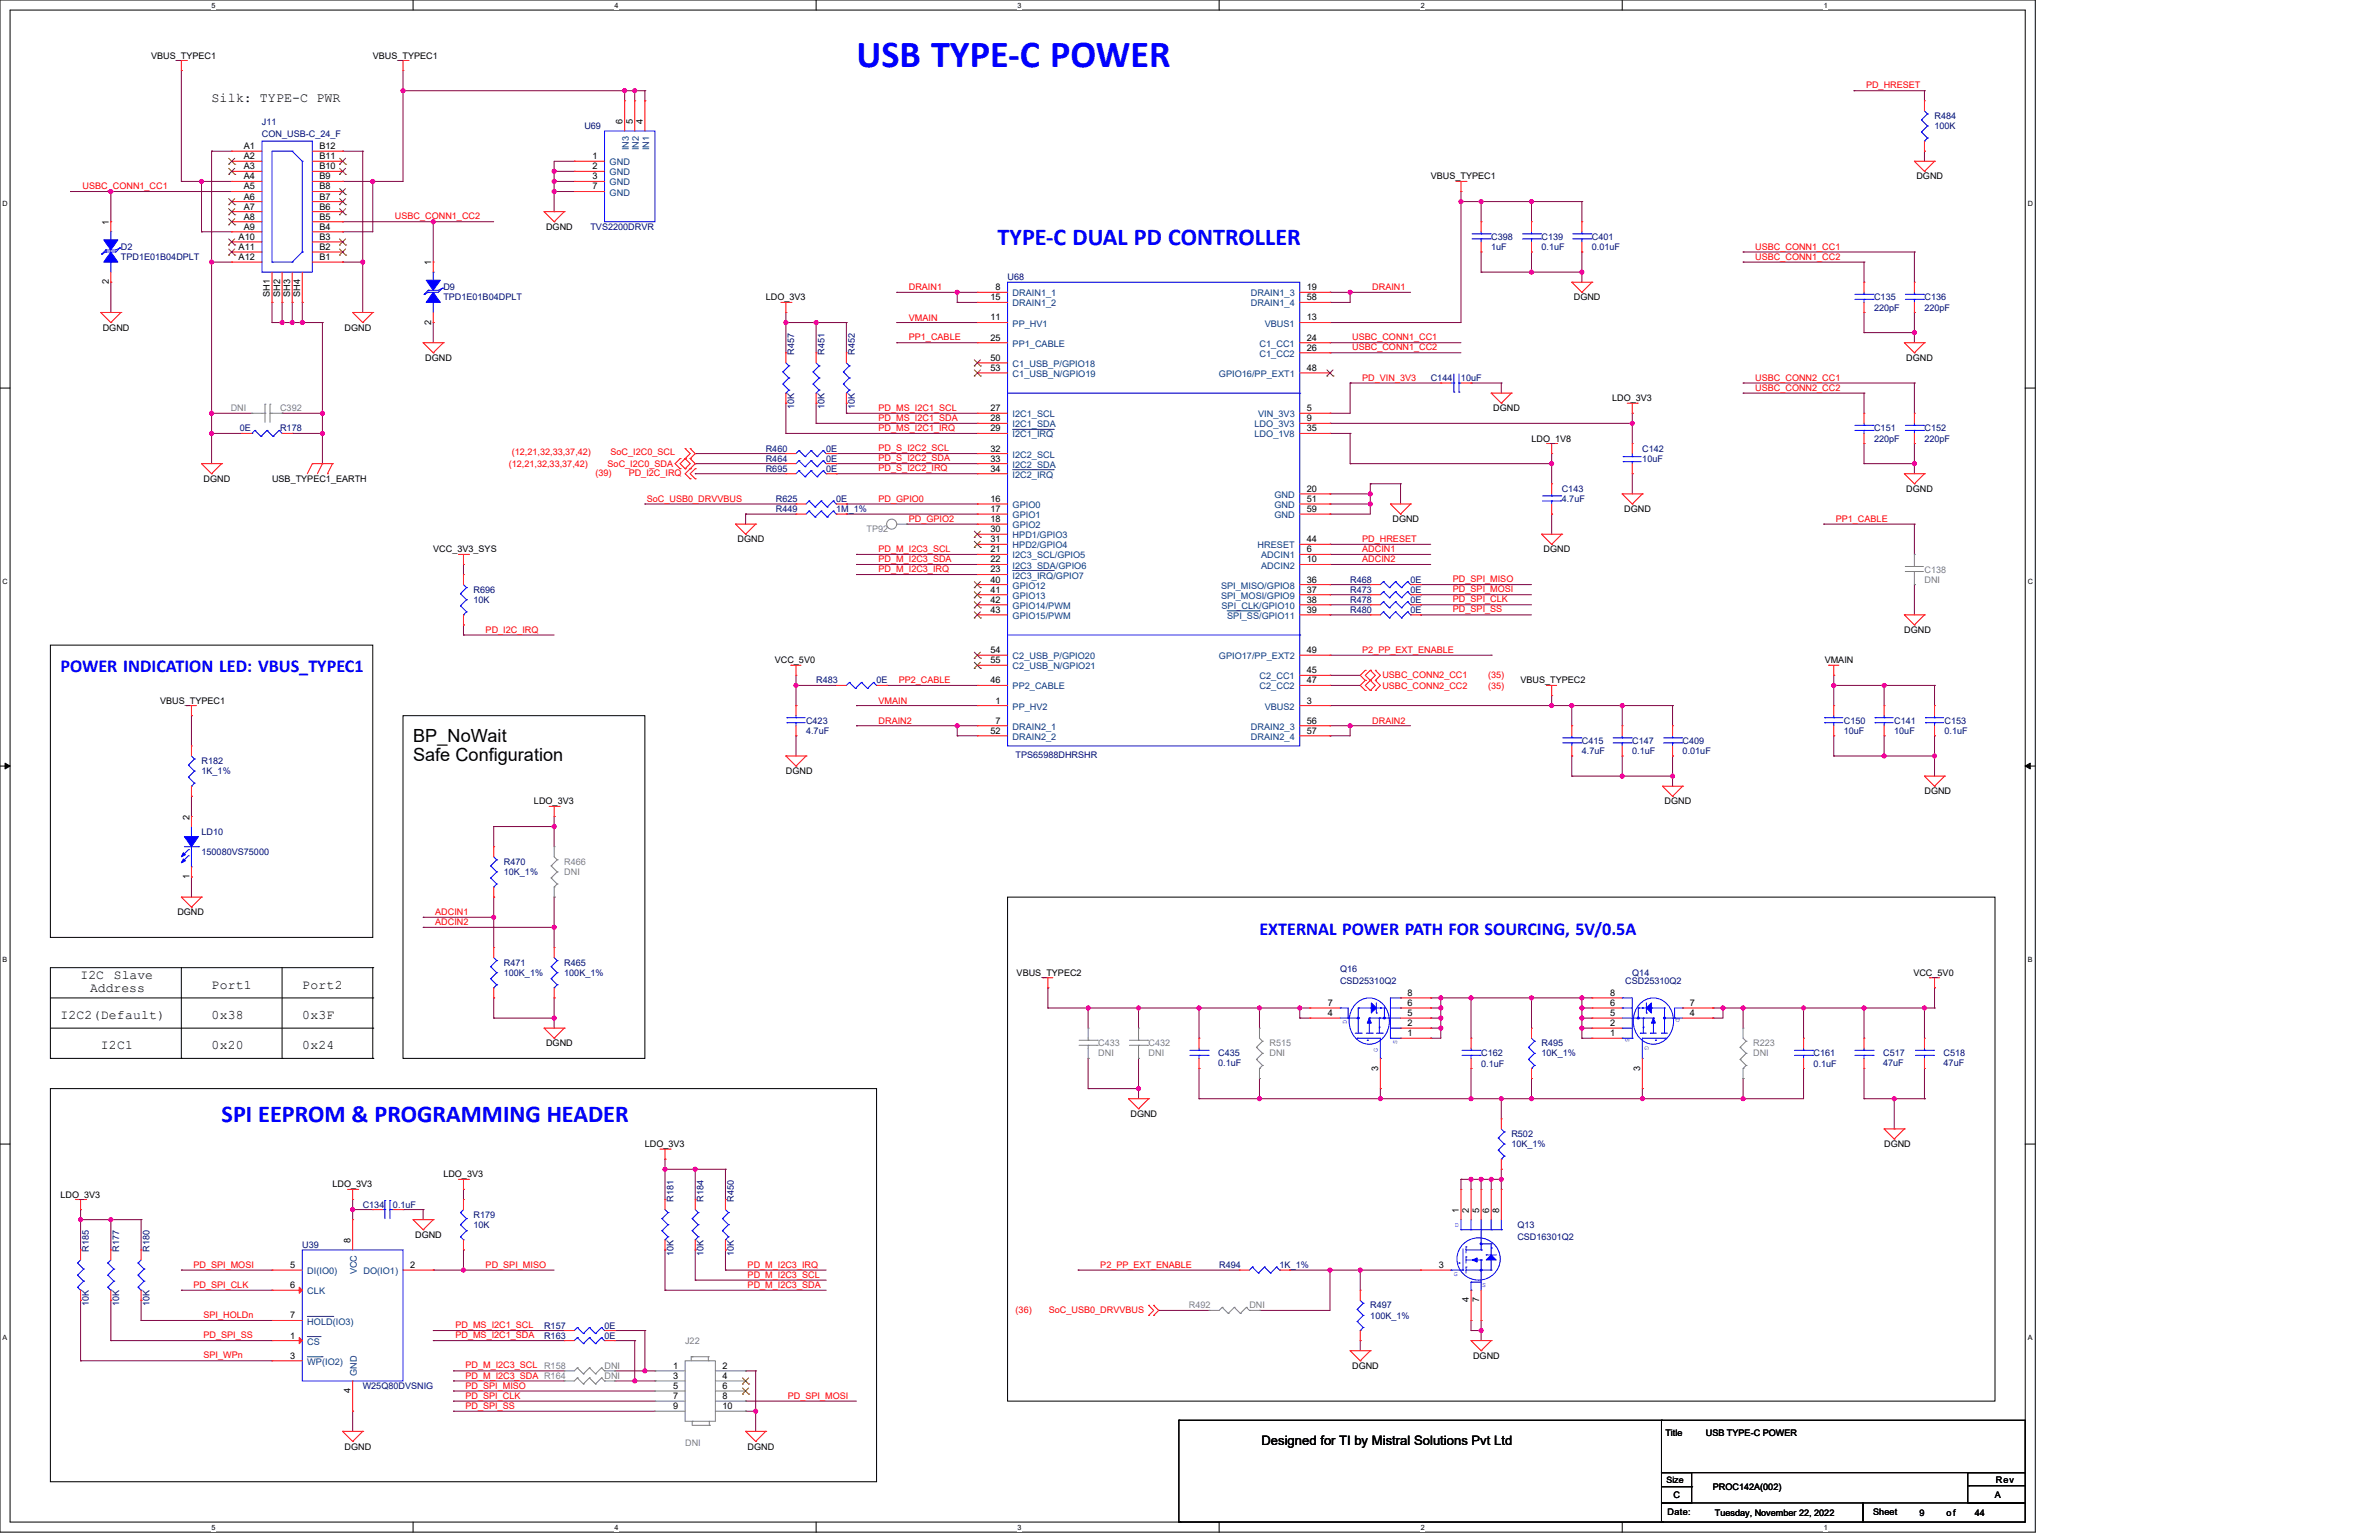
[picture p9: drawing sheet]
<svg xmlns="http://www.w3.org/2000/svg" width="432mm" height="279mm" viewBox="0 0 432 279" stroke-linecap="round" stroke-linejoin="round" font-family="sans-serif">
<defs><g id="words">
<text font-size="6.9" fill="#00f" x="155.4" y="12.1">USB TYPE-C POWER</text>
<g font-size="4.4" fill="#00f">
<text x="181.1" y="44.4">TYPE-C DUAL PD CONTROLLER</text>
<text x="40.2" y="203.5">SPI EEPROM &amp; PROGRAMMING HEADER</text>
</g>
<g font-size="3.3" fill="#00f">
<text x="11" y="122">POWER INDICATION LED: VBUS_TYPEC1</text>
<text x="228.6" y="169.6">EXTERNAL POWER PATH FOR SOURCING, 5V/0.5A</text>
</g>
<g font-size="3.3">
<text x="75" y="134.6">BP_NoWait</text>
<text x="75" y="138">Safe Configuration</text>
</g>
<g font-size="2.4">
<text x="38.4" y="18.5">Silk: TYPE-C PWR</text>
<text x="14.6" y="177.5">I2C</text>
<text x="16.3" y="179.9">Address</text>
<text x="20.7" y="177.5">Slave</text>
<text x="38.4" y="179.4">Port1</text>
<text x="54.9" y="179.4">Port2</text>
<text x="11" y="184.9">I2C2(Default)</text>
<text x="38.4" y="184.9">0x38</text>
<text x="54.9" y="184.9">0x3F</text>
<text x="18.3" y="190.3">I2C1</text>
<text x="38.4" y="190.3">0x20</text>
<text x="54.9" y="190.3">0x24</text>
<text x="229" y="262.2">Designed for TI by Mistral Solutions Pvt Ltd</text>
</g>
<g font-size="1.6">
<text x="27.4" y="10.6">VBUS_TYPEC1</text>
<text x="67.7" y="10.6">VBUS_TYPEC1</text>
<text x="113" y="22.5" transform="rotate(-90 113 22.5)">6</text>
<text x="114.8" y="22.5" transform="rotate(-90 114.8 22.5)">5</text>
<text x="116.7" y="22.5" transform="rotate(-90 116.7 22.5)">4</text>
<text x="44.2" y="27.1">A1</text>
<text x="44.2" y="28.9">A2</text>
<text x="58" y="27.1">B12</text>
<text x="58" y="28.9">B11</text>
<text x="107.5" y="28.9">1</text>
<text x="44.2" y="30.7">A3</text>
<text x="44.2" y="32.5">A4</text>
<text x="44.2" y="34.4">A5</text>
<text x="58" y="30.7">B10</text>
<text x="58" y="32.5">B9</text>
<text x="58" y="34.4">B8</text>
<text x="107.5" y="30.7">2</text>
<text x="107.5" y="32.5">3</text>
<text x="107.5" y="34.4">7</text>
<text x="259.7" y="32.6">VBUS_TYPEC1</text>
<text x="347.8" y="32.6">DGND</text>
<text x="19.7" y="40.8" transform="rotate(-90 19.7 40.8)">1</text>
<text x="44.2" y="36.2">A6</text>
<text x="44.2" y="38">A7</text>
<text x="44.2" y="39.9">A8</text>
<text x="44.2" y="41.7">A9</text>
<text x="58" y="36.2">B7</text>
<text x="58" y="38">B6</text>
<text x="58" y="39.9">B5</text>
<text x="58" y="41.7">B4</text>
<text x="99.1" y="41.7">DGND</text>
<text x="43.3" y="43.5">A10</text>
<text x="43.3" y="45.3">A11</text>
<text x="43.3" y="47.2">A12</text>
<text x="58" y="43.5">B3</text>
<text x="58" y="45.3">B2</text>
<text x="58" y="47.2">B1</text>
<text x="19.7" y="51.6" transform="rotate(-90 19.7 51.6)">2</text>
<text x="49" y="53.9" transform="rotate(-90 49 53.9)">SH1</text>
<text x="50.8" y="53.9" transform="rotate(-90 50.8 53.9)">SH2</text>
<text x="52.7" y="53.9" transform="rotate(-90 52.7 53.9)">SH3</text>
<text x="54.5" y="53.9" transform="rotate(-90 54.5 53.9)">SH4</text>
<text x="78.3" y="48.1" transform="rotate(-90 78.3 48.1)">1</text>
<text x="180.7" y="52.7">8</text>
<text x="237.2" y="52.7">19</text>
<text x="18.7" y="60">DGND</text>
<text x="62.5" y="60">DGND</text>
<text x="78.3" y="58.9" transform="rotate(-90 78.3 58.9)">2</text>
<text x="139" y="54.5">LDO_3V3</text>
<text x="179.8" y="54.5">15</text>
<text x="179.8" y="58.1">11</text>
<text x="237.2" y="54.5">58</text>
<text x="237.2" y="58.1">13</text>
<text x="285.7" y="54.5">DGND</text>
<text x="77.2" y="65.5">DGND</text>
<text x="179.8" y="61.8">25</text>
<text x="179.8" y="65.5">50</text>
<text x="237.2" y="61.8">24</text>
<text x="237.2" y="63.6">26</text>
<text x="346" y="65.5">DGND</text>
<text x="179.8" y="67.3">53</text>
<text x="237.2" y="67.3">48</text>
<text x="179.8" y="74.6">27</text>
<text x="179.8" y="76.4">28</text>
<text x="237.2" y="76.4">9</text>
<text x="237.2" y="74.6">5</text>
<text x="271" y="74.6">DGND</text>
<text x="292.6" y="72.8">LDO_3V3</text>
<text x="179.8" y="78.3">29</text>
<text x="179.8" y="81.9">32</text>
<text x="179.8" y="83.7">33</text>
<text x="237.2" y="78.3">35</text>
<text x="278" y="80.1">LDO_1V8</text>
<text x="36.9" y="87.4">DGND</text>
<text x="49.4" y="87.4">USB_TYPEC1_EARTH</text>
<text x="179.8" y="85.6">34</text>
<text x="237.2" y="89.2">20</text>
<text x="346" y="89.3">DGND</text>
<text x="179.8" y="91.1">16</text>
<text x="179.8" y="92.9">17</text>
<text x="179.8" y="94.7">18</text>
<text x="237.2" y="91.1">51</text>
<text x="237.2" y="92.9">59</text>
<text x="252.7" y="94.7">DGND</text>
<text x="294.8" y="92.9">DGND</text>
<text x="78.6" y="100.2">VCC_3V3_SYS</text>
<text x="133.9" y="98.4">DGND</text>
<text x="179.8" y="96.5">30</text>
<text x="179.8" y="98.4">31</text>
<text x="179.8" y="100.2">21</text>
<text x="237.2" y="98.4">44</text>
<text x="237.2" y="100.2">6</text>
<text x="280.2" y="100.2">DGND</text>
<text x="179.8" y="102">22</text>
<text x="179.8" y="103.9">23</text>
<text x="179.8" y="105.7">40</text>
<text x="179.8" y="107.5">41</text>
<text x="237.2" y="105.7">36</text>
<text x="237.2" y="107.5">37</text>
<text x="237.2" y="102">10</text>
<text x="179.8" y="109.4">42</text>
<text x="179.8" y="111.2">43</text>
<text x="237.2" y="109.4">38</text>
<text x="237.2" y="111.2">39</text>
<text x="179.8" y="118.5">54</text>
<text x="237.2" y="118.5">49</text>
<text x="345.6" y="114.9">DGND</text>
<text x="140.6" y="120.3">VCC_5V0</text>
<text x="179.8" y="120.3">55</text>
<text x="179.8" y="124">46</text>
<text x="237.2" y="122.2">45</text>
<text x="237.2" y="124">47</text>
<text x="276" y="124">VBUS_TYPEC2</text>
<text x="331.2" y="120.3">VMAIN</text>
<text x="29.1" y="127.7">VBUS_TYPEC1</text>
<text x="180.7" y="131.3">7</text>
<text x="180.7" y="127.6">1</text>
<text x="237.2" y="131.3">56</text>
<text x="237.2" y="127.6">3</text>
<text x="179.8" y="133.1">52</text>
<text x="237.2" y="133.1">57</text>
<text x="142.6" y="140.5">DGND</text>
<text x="34.4" y="148.7" transform="rotate(-90 34.4 148.7)">2</text>
<text x="96.9" y="146">LDO_3V3</text>
<text x="302.1" y="146">DGND</text>
<text x="349.3" y="144.1">DGND</text>
<text x="34.4" y="159.5" transform="rotate(-90 34.4 159.5)">1</text>
<text x="32.2" y="166.1">DGND</text>
<text x="184.5" y="177">VBUS_TYPEC2</text>
<text x="347.3" y="177">VCC_5V0</text>
<text x="241" y="184.3">4</text>
<text x="241" y="182.5">7</text>
<text x="255.5" y="184.3">5</text>
<text x="255.5" y="182.5">6</text>
<text x="255.5" y="180.7">8</text>
<text x="292.2" y="184.3">5</text>
<text x="292.2" y="182.5">6</text>
<text x="292.2" y="180.7">8</text>
<text x="306.7" y="184.3">4</text>
<text x="306.7" y="182.5">7</text>
<text x="99.1" y="189.8">DGND</text>
<text x="255.5" y="188">1</text>
<text x="255.5" y="186.2">2</text>
<text x="292.2" y="188">1</text>
<text x="292.2" y="186.2">2</text>
<text x="250.2" y="194.2" transform="rotate(-90 250.2 194.2)">3</text>
<text x="297.7" y="194.2" transform="rotate(-90 297.7 194.2)">3</text>
<text x="205.2" y="202.6">DGND</text>
<text x="117" y="208.1">LDO_3V3</text>
<text x="342" y="208.1">DGND</text>
<text x="60.3" y="215.4">LDO_3V3</text>
<text x="80.5" y="213.6">LDO_3V3</text>
<text x="11" y="217.3">LDO_3V3</text>
<text x="264.8" y="220" transform="rotate(-90 264.8 220)">1</text>
<text x="266.6" y="220" transform="rotate(-90 266.6 220)">2</text>
<text x="268.5" y="220" transform="rotate(-90 268.5 220)">5</text>
<text x="270.3" y="220" transform="rotate(-90 270.3 220)">6</text>
<text x="272.1" y="220" transform="rotate(-90 272.1 220)">8</text>
<text x="63.6" y="225.5" transform="rotate(-90 63.6 225.5)">8</text>
<text x="75.3" y="224.6">DGND</text>
<text x="52.7" y="230.1">5</text>
<text x="52.7" y="233.7">6</text>
<text x="74.4" y="230.1">2</text>
<text x="261.1" y="230.1">3</text>
<text x="52.7" y="239.2">7</text>
<text x="266.6" y="236.3" transform="rotate(-90 266.6 236.3)">4</text>
<text x="268.5" y="236.3" transform="rotate(-90 268.5 236.3)">7</text>
<text x="52.7" y="242.9">1</text>
<text x="52.7" y="246.5">3</text>
<text x="122.2" y="248.3">1</text>
<text x="122.2" y="250.2">3</text>
<text x="122.2" y="252">5</text>
<text x="131.1" y="248.3">2</text>
<text x="131.1" y="250.2">4</text>
<text x="131.1" y="252">6</text>
<text x="245.4" y="248.4">DGND</text>
<text x="267.4" y="246.5">DGND</text>
<text x="63.6" y="252.7" transform="rotate(-90 63.6 252.7)">4</text>
<text x="122.2" y="253.8">7</text>
<text x="122.2" y="255.7">9</text>
<text x="131.1" y="253.8">8</text>
<text x="131.1" y="255.7">10</text>
<text x="62.5" y="263">DGND</text>
<text x="135.7" y="263">DGND</text>
<text x="302.3" y="260.6">Title</text>
<text x="309.6" y="260.6">USB TYPE-C POWER</text>
<text x="302.5" y="269">Size</text>
<text x="362.3" y="269">Rev</text>
<text x="302.7" y="274.9">Date:</text>
<text x="303.8" y="271.8">C</text>
<text x="310.9" y="270.3">PROC142A(002)</text>
<text x="311.3" y="275.1">Tuesday, November 22, 2022</text>
<text x="340" y="274.9">Sheet</text>
<text x="348.4" y="275.1">9</text>
<text x="353.3" y="275.1">of</text>
<text x="358.4" y="275.1">44</text>
<text x="362.1" y="271.8">A</text>
</g>
<g font-size="1.6" fill="#f00">
<text x="338.7" y="16">PD_HRESET</text>
<text x="15" y="34.3">USBC_CONN1_CC1</text>
<text x="71.7" y="39.8">USBC_CONN1_CC2</text>
<text x="318.6" y="45.3">USBC_CONN1_CC1</text>
<text x="318.6" y="47.1">USBC_CONN1_CC2</text>
<text x="165" y="52.7">DRAIN1</text>
<text x="249.1" y="52.7">DRAIN1</text>
<text x="165" y="58.2">VMAIN</text>
<text x="165" y="61.7">PP1_CABLE</text>
<text x="245.4" y="61.7">USBC_CONN1_CC1</text>
<text x="245.4" y="63.6">USBC_CONN1_CC2</text>
<text x="247.3" y="69.1">PD_VIN_3V3</text>
<text x="318.6" y="69.1">USBC_CONN2_CC1</text>
<text x="318.6" y="70.9">USBC_CONN2_CC2</text>
<text x="159.5" y="74.5">PD_MS_I2C1_SCL</text>
<text x="159.5" y="76.4">PD_MS_I2C1_SDA</text>
<text x="92.9" y="82.5">(12,21,32,33,37,42)</text>
<text x="110.8" y="82.5">SoC_I2C0_SCL</text>
<text x="159.5" y="81.9">PD_S_I2C2_SCL</text>
<text x="159.5" y="83.7">PD_S_I2C2_SDA</text>
<text x="159.5" y="78.2">PD_MS_I2C1_IRQ</text>
<text x="92.4" y="84.7">(12,21,32,33,37,42)</text>
<text x="108.1" y="86.3">(39)</text>
<text x="110.3" y="84.7">SoC_I2C0_SDA</text>
<text x="114.1" y="86.3">PD_I2C_IRQ</text>
<text x="159.5" y="85.5">PD_S_I2C2_IRQ</text>
<text x="117.4" y="91">SoC_USB0_DRVVBUS</text>
<text x="159.5" y="91">PD_GPIO0</text>
<text x="165" y="94.7">PD_GPIO2</text>
<text x="333.2" y="94.7">PP1_CABLE</text>
<text x="159.5" y="100.1">PD_M_I2C3_SCL</text>
<text x="159.5" y="102">PD_M_I2C3_SDA</text>
<text x="247.3" y="100.2">ADCIN1</text>
<text x="247.3" y="98.3">PD_HRESET</text>
<text x="159.5" y="103.8">PD_M_I2C3_IRQ</text>
<text x="247.3" y="102">ADCIN2</text>
<text x="263.7" y="105.6">PD_SPI_MISO</text>
<text x="263.7" y="107.5">PD_SPI_MOSI</text>
<text x="263.7" y="109.3">PD_SPI_CLK</text>
<text x="263.7" y="111.1">PD_SPI_SS</text>
<text x="88.1" y="114.8">PD_I2C_IRQ</text>
<text x="247.3" y="118.4">P2_PP_EXT_ENABLE</text>
<text x="163.1" y="123.9">PP2_CABLE</text>
<text x="250.9" y="123.1">USBC_CONN2_CC1</text>
<text x="250.9" y="124.9">USBC_CONN2_CC2</text>
<text x="270.1" y="123.1">(35)</text>
<text x="270.1" y="124.9">(35)</text>
<text x="159.5" y="127.6">VMAIN</text>
<text x="159.5" y="131.3">DRAIN2</text>
<text x="249.1" y="131.3">DRAIN2</text>
<text x="79" y="167.9">ADCIN2</text>
<text x="79" y="166.1">ADCIN1</text>
<text x="35.1" y="233.6">PD_SPI_CLK</text>
<text x="35.1" y="230">PD_SPI_MOSI</text>
<text x="88.1" y="230">PD_SPI_MISO</text>
<text x="135.7" y="231.8">PD_M_I2C3_SCL</text>
<text x="135.7" y="233.6">PD_M_I2C3_SDA</text>
<text x="135.7" y="230">PD_M_I2C3_IRQ</text>
<text x="199.7" y="230">P2_PP_EXT_ENABLE</text>
<text x="36.9" y="239.1">SPI_HOLDn</text>
<text x="184.3" y="238.3">(36)</text>
<text x="190.4" y="238.3">SoC_USB0_DRVVBUS</text>
<text x="36.9" y="242.8">PD_SPI_SS</text>
<text x="82.7" y="241">PD_MS_I2C1_SCL</text>
<text x="82.7" y="242.8">PD_MS_I2C1_SDA</text>
<text x="36.9" y="246.5">SPI_WPn</text>
<text x="84.5" y="251.9">PD_SPI_MISO</text>
<text x="84.5" y="248.3">PD_M_I2C3_SCL</text>
<text x="84.5" y="250.1">PD_M_I2C3_SDA R164</text>
<text x="84.5" y="255.6">PD_SPI_SS</text>
<text x="84.5" y="253.8">PD_SPI_CLK</text>
<text x="143" y="253.8">PD_SPI_MOSI</text>
</g>
<g font-size="1.6" fill="#000080">
<text x="47.5" y="22.7">J11</text>
<text x="106.1" y="23.4">U69</text>
<text x="351.1" y="21.6">R484</text>
<text x="351.1" y="23.4">100K</text>
<text x="47.5" y="24.9">CON_USB-C_24_F</text>
<text x="107.2" y="41.7">TVS2200DRVR</text>
<text x="21.9" y="45.4">D2</text>
<text x="21.9" y="47.2">TPD1E01B04DPLT</text>
<text x="270.7" y="43.5">C398</text>
<text x="270.7" y="45.4">1uF</text>
<text x="279.8" y="43.5">C139</text>
<text x="279.8" y="45.4">0.1uF</text>
<text x="288.9" y="43.5">C401</text>
<text x="288.9" y="45.4">0.01uF</text>
<text x="80.5" y="52.7">D9</text>
<text x="182.9" y="50.8">U68</text>
<text x="80.5" y="54.5">TPD1E01B04DPLT</text>
<text x="340.2" y="54.5">C135</text>
<text x="340.2" y="56.3">220pF</text>
<text x="349.3" y="54.5">C136</text>
<text x="349.3" y="56.3">220pF</text>
<text x="144.2" y="64.4" transform="rotate(-90 144.2 64.4)">R457</text>
<text x="149.6" y="64.4" transform="rotate(-90 149.6 64.4)">R451</text>
<text x="155.1" y="64.4" transform="rotate(-90 155.1 64.4)">R452</text>
<text x="259.7" y="69.1">C144</text>
<text x="265.2" y="69.1">10uF</text>
<text x="144.2" y="74.2" transform="rotate(-90 144.2 74.2)">10K</text>
<text x="149.6" y="74.2" transform="rotate(-90 149.6 74.2)">10K</text>
<text x="155.1" y="74.2" transform="rotate(-90 155.1 74.2)">10K</text>
<text x="43.5" y="78.3">0E</text>
<text x="50.8" y="78.3">R178</text>
<text x="139" y="83.8">R464</text>
<text x="139" y="81.9">R460</text>
<text x="150" y="83.8">0E</text>
<text x="150" y="81.9">0E</text>
<text x="298.1" y="81.9">C142</text>
<text x="298.1" y="83.8">10uF</text>
<text x="340.2" y="78.3">C151</text>
<text x="340.2" y="80.1">220pF</text>
<text x="349.3" y="78.3">C152</text>
<text x="349.3" y="80.1">220pF</text>
<text x="139" y="85.6">R695</text>
<text x="150" y="85.6">0E</text>
<text x="283.5" y="89.3">C143</text>
<text x="140.8" y="92.9">R449</text>
<text x="140.8" y="91.1">R625</text>
<text x="151.8" y="92.9">1M_1%</text>
<text x="151.8" y="91.1">0E</text>
<text x="283.5" y="91.1">4.7uF</text>
<text x="86" y="107.5">R696</text>
<text x="245.1" y="105.7">R468</text>
<text x="245.1" y="107.5">R473</text>
<text x="256" y="105.7">0E</text>
<text x="256" y="107.5">0E</text>
<text x="86" y="109.4">10K</text>
<text x="245.1" y="109.4">R478</text>
<text x="245.1" y="111.2">R480</text>
<text x="256" y="109.4">0E</text>
<text x="256" y="111.2">0E</text>
<text x="148.1" y="124">R483</text>
<text x="159.1" y="124">0E</text>
<text x="146.3" y="131.3">C423</text>
<text x="334.7" y="131.3">C150</text>
<text x="343.8" y="131.3">C141</text>
<text x="353" y="131.3">C153</text>
<text x="146.3" y="133.1">4.7uF</text>
<text x="184.3" y="137.5">TPS65988DHRSHR</text>
<text x="287.1" y="135">C415</text>
<text x="287.1" y="136.8">4.7uF</text>
<text x="296.3" y="135">C147</text>
<text x="296.3" y="136.8">0.1uF</text>
<text x="305.4" y="135">C409</text>
<text x="305.4" y="136.8">0.01uF</text>
<text x="334.7" y="133.1">10uF</text>
<text x="343.8" y="133.1">10uF</text>
<text x="353" y="133.1">0.1uF</text>
<text x="36.6" y="138.6">R182</text>
<text x="36.6" y="140.5">1K_1%</text>
<text x="36.6" y="151.4">LD10</text>
<text x="36.6" y="155.1">150080VS75000</text>
<text x="91.4" y="156.9">R470</text>
<text x="91.4" y="158.7">10K_1%</text>
<text x="91.4" y="175.2">R471</text>
<text x="91.4" y="177">100K_1%</text>
<text x="102.4" y="175.2">R465</text>
<text x="102.4" y="177">100K_1%</text>
<text x="243.2" y="176.3">Q16</text>
<text x="243.2" y="178.5">CSD25310Q2</text>
<text x="295" y="178.5">CSD25310Q2</text>
<text x="296.3" y="177">Q14</text>
<text x="221.1" y="191.7">C435</text>
<text x="268.8" y="191.7">C162</text>
<text x="279.8" y="189.8">R495</text>
<text x="279.8" y="191.7">10K_1%</text>
<text x="329.2" y="191.7">C161</text>
<text x="341.8" y="191.7">C517</text>
<text x="352.8" y="191.7">C518</text>
<text x="221.1" y="193.3">0.1uF</text>
<text x="268.8" y="193.5">0.1uF</text>
<text x="329.2" y="193.5">0.1uF</text>
<text x="341.8" y="193.3">47uF</text>
<text x="352.8" y="193.3">47uF</text>
<text x="274.3" y="206.3">R502</text>
<text x="274.3" y="208.1">10K_1%</text>
<text x="65.8" y="219.1">C134</text>
<text x="71.3" y="219.1">0.1uF</text>
<text x="86" y="220.9">R179</text>
<text x="122.2" y="218" transform="rotate(-90 122.2 218)">R181</text>
<text x="127.7" y="218" transform="rotate(-90 127.7 218)">R184</text>
<text x="133.2" y="218" transform="rotate(-90 133.2 218)">R450</text>
<text x="16.1" y="227.1" transform="rotate(-90 16.1 227.1)">R185</text>
<text x="21.6" y="227.1" transform="rotate(-90 21.6 227.1)">R177</text>
<text x="27.1" y="227.1" transform="rotate(-90 27.1 227.1)">R180</text>
<text x="54.9" y="226.4">U39</text>
<text x="86" y="222.8">10K</text>
<text x="122.2" y="227.9" transform="rotate(-90 122.2 227.9)">10K</text>
<text x="127.7" y="227.9" transform="rotate(-90 127.7 227.9)">10K</text>
<text x="133.2" y="227.9" transform="rotate(-90 133.2 227.9)">10K</text>
<text x="275.4" y="222.8">Q13</text>
<text x="275.4" y="225">CSD16301Q2</text>
<text x="221.3" y="230.1">R494</text>
<text x="232.3" y="230.1">1K_1%</text>
<text x="16.1" y="237" transform="rotate(-90 16.1 237)">10K</text>
<text x="21.6" y="237" transform="rotate(-90 21.6 237)">10K</text>
<text x="27.1" y="237" transform="rotate(-90 27.1 237)">10K</text>
<text x="248.7" y="237.4">R497</text>
<text x="248.7" y="239.2">100K_1%</text>
<text x="98.8" y="241">R157</text>
<text x="98.8" y="242.9">R163</text>
<text x="109.7" y="241">0E</text>
<text x="109.7" y="242.9">0E</text>
<text x="65.8" y="252">W25Q80DVSNIG</text>
</g>
<g font-size="1.6" fill="#004080">
<text x="114.1" y="27.3" transform="rotate(-90 114.1 27.3)">IN3</text>
<text x="116" y="27.3" transform="rotate(-90 116 27.3)">IN2</text>
<text x="117.8" y="27.3" transform="rotate(-90 117.8 27.3)">IN1</text>
<text x="110.6" y="30">GND</text>
<text x="110.6" y="31.8">GND</text>
<text x="110.6" y="33.7">GND</text>
<text x="110.6" y="35.5">GND</text>
<text x="183.8" y="53.8">DRAIN1_1</text>
<text x="227.1" y="53.8">DRAIN1_3</text>
<text x="183.8" y="55.6">DRAIN1_2</text>
<text x="183.8" y="59.3">PP_HV1</text>
<text x="227.1" y="55.6">DRAIN1_4</text>
<text x="229.6" y="59.3">VBUS1</text>
<text x="183.8" y="62.9">PP1_CABLE</text>
<text x="228.6" y="62.9">C1_CC1</text>
<text x="228.6" y="64.7">C1_CC2</text>
<text x="183.8" y="66.6">C1_USB_P/GPIO18</text>
<text x="183.8" y="68.4">C1_USB_N/GPIO19</text>
<text x="221.2" y="68.4">GPIO16/PP_EXT1</text>
<text x="183.8" y="75.7">I2C1_SCL</text>
<text x="183.8" y="77.5">I2C1_SDA</text>
<text x="227.7" y="77.5">LDO_3V3</text>
<text x="228.4" y="75.7">VIN_3V3</text>
<text x="183.8" y="79.4">I2C1_IRQ</text>
<text x="183.8" y="83">I2C2_SCL</text>
<text x="227.7" y="79.4">LDO_1V8</text>
<text x="183.8" y="84.9">I2C2_SDA</text>
<text x="183.8" y="86.7">I2C2_IRQ</text>
<text x="183.8" y="92.2">GPIO0</text>
<text x="183.8" y="94">GPIO1</text>
<text x="183.8" y="95.8">GPIO2</text>
<text x="231.3" y="90.4">GND</text>
<text x="231.3" y="92.2">GND</text>
<text x="231.3" y="94">GND</text>
<text x="183.8" y="97.7">HPD1/GPIO3</text>
<text x="183.8" y="99.5">HPD2/GPIO4</text>
<text x="183.8" y="101.3">I2C3_SCL/GPIO5</text>
<text x="228.3" y="99.5">HRESET</text>
<text x="228.9" y="101.3">ADCIN1</text>
<text x="183.8" y="103.2">I2C3_SDA/GPIO6</text>
<text x="183.8" y="105">I2C3_IRQ/GPIO7</text>
<text x="183.8" y="106.8">GPIO12</text>
<text x="221.6" y="106.8">SPI_MISO/GPIO8</text>
<text x="228.9" y="103.2">ADCIN2</text>
<text x="183.8" y="108.6">GPIO13</text>
<text x="183.8" y="110.5">GPIO14/PWM</text>
<text x="183.8" y="112.3">GPIO15/PWM</text>
<text x="221.6" y="108.6">SPI_MOSI/GPIO9</text>
<text x="221.7" y="110.5">SPI_CLK/GPIO10</text>
<text x="222.7" y="112.3">SPI_SS/GPIO11</text>
<text x="183.8" y="119.6">C2_USB_P/GPIO20</text>
<text x="221.2" y="119.6">GPIO17/PP_EXT2</text>
<text x="183.8" y="121.4">C2_USB_N/GPIO21</text>
<text x="183.8" y="125.1">PP2_CABLE</text>
<text x="228.6" y="123.3">C2_CC1</text>
<text x="228.6" y="125.1">C2_CC2</text>
<text x="183.8" y="128.8">PP_HV2</text>
<text x="229.6" y="128.8">VBUS2</text>
<text x="183.8" y="132.4">DRAIN2_1</text>
<text x="183.8" y="134.2">DRAIN2_2</text>
<text x="227.1" y="132.4">DRAIN2_3</text>
<text x="227.1" y="134.2">DRAIN2_4</text>
<text x="55.8" y="231.2">DI(IO0)</text>
<text x="64.8" y="231.2" transform="rotate(-90 64.8 231.2)">VCC</text>
<text x="66" y="231.2">DO(IO1)</text>
<text x="55.8" y="234.8">CLK</text>
<text x="55.8" y="244">CS</text>
<text x="55.8" y="240.3">HOLD(IO3)</text>
<text x="55.8" y="247.6">WP(IO2)</text>
<text x="64.8" y="249.6" transform="rotate(-90 64.8 249.6)">GND</text>
</g>
<g font-size="1.6" fill="#808080">
<text x="41.9" y="74.6">DNI</text>
<text x="50.8" y="74.6">C392</text>
<text x="157.3" y="96.6">TP92</text>
<text x="349.3" y="103.9">C138</text>
<text x="349.3" y="105.7">DNI</text>
<text x="102.4" y="156.9">R466</text>
<text x="102.4" y="158.7">DNI</text>
<text x="199.3" y="189.8">C433</text>
<text x="199.3" y="191.7">DNI</text>
<text x="208.5" y="189.8">C432</text>
<text x="208.5" y="191.7">DNI</text>
<text x="230.4" y="189.8">R515</text>
<text x="230.4" y="191.7">DNI</text>
<text x="318.2" y="189.8">R223</text>
<text x="318.2" y="191.7">DNI</text>
<text x="215.8" y="237.4">R492</text>
<text x="226.8" y="237.4">DNI</text>
<text x="124.4" y="243.8">J22</text>
<text x="98.8" y="248.4">R158</text>
<text x="109.7" y="248.4">DNI</text>
<text x="109.7" y="250.2">DNI</text>
<text x="124.4" y="262.3">DNI</text>
</g>
<g font-size="1.3">
<text x="38.4" y="1.4">5</text>
<text x="111.6" y="1.4">4</text>
<text x="184.7" y="1.4">3</text>
<text x="257.9" y="1.4">2</text>
<text x="331" y="1.4">1</text>
<text x=".5" y="37.3">D</text>
<text x="368" y="37.3">D</text>
<text x=".5" y="105.9">C</text>
<text x="368" y="105.9">C</text>
<text x=".5" y="174.4">B</text>
<text x="368" y="174.4">B</text>
<text x=".5" y="243">A</text>
<text x="368" y="243">A</text>
<text x="38.4" y="277.5">5</text>
<text x="111.6" y="277.5">4</text>
<text x="184.7" y="277.5">3</text>
<text x="257.9" y="277.5">2</text>
<text x="331" y="277.5">1</text>
</g>
<g font-size="1.2" fill="#00f">
<text x="244.4" y="185.8" transform="rotate(-90 244.4 185.8)">D</text>
<text x="304.2" y="184.7" transform="rotate(90 304.2 184.7)">D</text>
<text x="250.1" y="190.9" transform="rotate(-90 250.1 190.9)">G</text>
<text x="253.6" y="189.5" transform="rotate(-90 253.6 189.5)">S</text>
<text x="295" y="188.4" transform="rotate(90 295 188.4)">S</text>
<text x="298.5" y="189.8" transform="rotate(90 298.5 189.8)">G</text>
<text x="264.1" y="222.6">D</text>
<text x="263.9" y="231.6">G</text>
<text x="269" y="233.6">S</text>
</g>
</g></defs>
<path d="M0 0h369.4v278h-369.4zM1.8 1.8h365.8v274.3h-365.8z" fill="none" stroke="#000" stroke-width=".18"/>
<g fill="#fff">
<path d="M38.4 .2h.7v1.4h-.7z"/>
<path d="M38.4 276.3h.7v1.5h-.7z"/>
</g>
<path d="M75 0v1.8M75 276.1v1.9" fill="none" stroke="#000" stroke-width=".18"/>
<g fill="#fff">
<path d="M111.6 .2h.7v1.4h-.7z"/>
<path d="M111.6 276.3h.7v1.5h-.7z"/>
</g>
<path d="M148.1 0v1.8M148.1 276.1v1.9" fill="none" stroke="#000" stroke-width=".18"/>
<g fill="#fff">
<path d="M184.7 .2h.7v1.4h-.7z"/>
<path d="M184.7 276.3h.7v1.5h-.7z"/>
</g>
<path d="M221.3 0v1.8M221.3 276.1v1.9" fill="none" stroke="#000" stroke-width=".18"/>
<g fill="#fff">
<path d="M257.9 .2h.7v1.4h-.7z"/>
<path d="M257.9 276.3h.7v1.5h-.7z"/>
</g>
<path d="M294.4 0v1.8M294.4 276.1v1.9" fill="none" stroke="#000" stroke-width=".18"/>
<g fill="#fff">
<path d="M331 .2h.7v1.4h-.7z"/>
<path d="M331 276.3h.7v1.5h-.7z"/>
<path d="M.5 36.1h.9v1.5h-.9z"/>
<path d="M368 36.1h1v1.5h-1z"/>
<path d="M.5 104.7h.9v1.5h-.9z"/>
<path d="M368 104.7h1v1.5h-1z"/>
</g>
<path d="M0 70.4h1.8M367.6 70.4h1.8" fill="none" stroke="#000" stroke-width=".18"/>
<g fill="#fff">
<path d="M.5 173.3h.8v1.4h-.8z"/>
<path d="M368 173.3h.9v1.4h-.9z"/>
</g>
<path d="M0 139h1.8M.9 138.5l.9 .5-.9 .5zM367.6 139l.9-.5v1zM367.6 139h1.8" fill="none" stroke="#000" stroke-width=".18"/>
<path d="M.9 138.5l.9 .5-.9 .5zM367.6 139l.9-.5v1z" fill="#000"/>
<g fill="#fff">
<path d="M.5 241.9h.8v1.4h-.8z"/>
<path d="M368 241.9h.9v1.4h-.9z"/>
</g>
<g fill="none" stroke="#000" stroke-width=".18">
<path d="M9.1 117h58.6v53.1h-58.6zM73.2 129.8h43.8v62.2h-43.8zM32.9 175.6v16.4M51.2 175.6v16.4M67.7 175.6h.1M67.7 175.6v16.4M67.7 175.6h-58.6v16.4M182.9 162.8h179.2v91.4h-179.2zM9.1 197.5h150v71.3h-150zM9.1 192h.1M9.1 186.5h58.6M9.1 192h58.6"/>
<path d="M9.1 181.1h58.6M32.9 192h.1M51.2 192h.1M67.7 186.5h.1M67.7 192h.1M67.7 181.1h.1M0 207.6h1.8M367.6 207.6h1.8"/>
</g>
<path d="M38.4 78.6h.1M38.4 75h.1M38.4 78.6h5.5M38.4 75v3.6M53 78.6h.1M53 78.6h5.5" fill="none" stroke="#800040" stroke-width=".18"/>
<circle cx="38.4" cy="78.6" r=".36" fill="#f0f"/>
<circle cx="38.4" cy="78.6" r=".36" fill="none" stroke="#f0f" stroke-width=".18"/>
<path d="M58.5 58.5h.1M58.5 58.5v16.5h-7.3M38.4 75h.1M38.4 78.6h.1M38.4 75h7.3M38.4 78.6v5.5M51.2 75h.1" fill="none" stroke="#800040" stroke-width=".18"/>
<circle cx="58.5" cy="75" r=".36" fill="#f0f"/>
<circle cx="58.5" cy="75" r=".36" fill="none" stroke="#f0f" stroke-width=".18"/>
<path d="M58.5 75h.1M58.5 78.6h.1M58.5 75v9.1" fill="none" stroke="#800040" stroke-width=".18"/>
<circle cx="58.5" cy="78.6" r=".36" fill="#f0f"/>
<circle cx="58.5" cy="78.6" r=".36" fill="none" stroke="#f0f" stroke-width=".18"/>
<path d="M49.4 54.9h.1M49.4 58.5h.1M49.4 54.9v3.6M49.4 58.5h1.8" fill="none" stroke="#800040" stroke-width=".18"/>
<circle cx="51.2" cy="58.5" r=".36" fill="#f0f"/>
<circle cx="51.2" cy="58.5" r=".36" fill="none" stroke="#f0f" stroke-width=".18"/>
<path d="M51.2 54.9h.1M51.2 58.5h.1M51.2 54.9v3.6M51.2 58.5h3.7M53 54.9h.1M53 58.5h.1M53 54.9v3.6" fill="none" stroke="#800040" stroke-width=".18"/>
<circle cx="54.9" cy="58.5" r=".36" fill="#f0f"/>
<circle cx="54.9" cy="58.5" r=".36" fill="none" stroke="#f0f" stroke-width=".18"/>
<circle cx="53" cy="58.5" r=".36" fill="#f0f"/>
<circle cx="53" cy="58.5" r=".36" fill="none" stroke="#f0f" stroke-width=".18"/>
<path d="M36.6 32.9h.1M36.6 32.9h5.5M36.6 32.9v9.2M54.9 54.9h.1M54.9 58.5h.1M54.9 54.9v3.6M54.9 58.5h3.6" fill="none" stroke="#800040" stroke-width=".18"/>
<circle cx="36.6" cy="32.9" r=".36" fill="#f0f"/>
<circle cx="36.6" cy="32.9" r=".36" fill="none" stroke="#f0f" stroke-width=".18"/>
<path d="M62.2 32.9h.1M62.2 32.9h5.5M67.7 32.9h.1M67.7 32.9v9.2M36.6 42.1h.1M36.6 42.1h5.5" fill="none" stroke="#800040" stroke-width=".18"/>
<circle cx="67.7" cy="32.9" r=".36" fill="#f0f"/>
<circle cx="67.7" cy="32.9" r=".36" fill="none" stroke="#f0f" stroke-width=".18"/>
<path d="M38.4 27.4h.1M38.4 27.4h3.7M38.4 27.4v47.6M38.4 47.5h.1M38.4 47.5h3.7M62.2 42.1h.1M62.2 42.1h5.5" fill="none" stroke="#800040" stroke-width=".18"/>
<circle cx="38.4" cy="75" r=".36" fill="#f0f"/>
<circle cx="38.4" cy="75" r=".36" fill="none" stroke="#f0f" stroke-width=".18"/>
<circle cx="38.4" cy="47.5" r=".36" fill="#f0f"/>
<circle cx="38.4" cy="47.5" r=".36" fill="none" stroke="#f0f" stroke-width=".18"/>
<path d="M62.2 27.4h.1M62.2 27.4h3.6M65.8 27.4h.1M65.8 27.4v20.1" fill="none" stroke="#800040" stroke-width=".18"/>
<circle cx="65.8" cy="47.5" r=".36" fill="#f0f"/>
<circle cx="65.8" cy="47.5" r=".36" fill="none" stroke="#f0f" stroke-width=".18"/>
<g fill="none" stroke="#800040" stroke-width=".18">
<path d="M32.9 12.8h.1M32.9 12.8v20.1M73.2 16.5h.1M73.2 12.8v3.7M32.9 32.9h.1M32.9 32.9h3.7M67.7 32.9h.1M67.7 32.9h5.5M62.2 47.5h.1M62.2 40.2h.1M62.2 47.5h3.6v9.2M62.2 40.2h16.4"/>
<path d="M65.8 56.7h.1"/>
</g>
<circle cx="78.6" cy="40.2" r=".36" fill="#f0f"/>
<circle cx="78.6" cy="40.2" r=".36" fill="none" stroke="#f0f" stroke-width=".18"/>
<path d="M20.1 34.7h.1M20.1 34.7h22M20.1 34.7v5.5M20.1 51.2h.1M20.1 51.2v5.5M78.6 58.5h.1M78.6 58.5v3.7" fill="none" stroke="#800040" stroke-width=".18"/>
<circle cx="20.1" cy="34.7" r=".36" fill="#f0f"/>
<circle cx="20.1" cy="34.7" r=".36" fill="none" stroke="#f0f" stroke-width=".18"/>
<g fill="none" stroke="#800040" stroke-width=".18">
<path d="M78.6 40.2h.1M78.6 40.2v7.3M241.4 89.6h.1M241.4 93.3h.1M241.4 91.4h.1M241.4 89.6h7.3M241.4 91.4h7.3M248.7 89.6h.1M248.7 91.4h.1M248.7 89.6v3.7h-7.3M34.7 129.8h.1M34.7 129.8v5.5"/>
<path d="M34.7 159.1h.1M34.7 144.5h.1M34.7 144.5v3.6M34.7 159.1v3.7"/>
</g>
<circle cx="248.7" cy="91.4" r=".36" fill="#f0f"/>
<circle cx="248.7" cy="91.4" r=".36" fill="none" stroke="#f0f" stroke-width=".18"/>
<path d="M12.8 34.7h.1M12.8 34.7h7.3M78.6 40.2h.1M78.6 40.2h11M241.4 75h.1M241.4 76.8h.1M241.4 75h3.7M241.4 76.8h54.9M254.2 87.8h.1M254.2 87.8v3.6" fill="none" stroke="#800040" stroke-width=".18"/>
<circle cx="296.3" cy="76.8" r=".36" fill="#f0f"/>
<circle cx="296.3" cy="76.8" r=".36" fill="none" stroke="#f0f" stroke-width=".18"/>
<g fill="none" stroke="#800040" stroke-width=".18">
<path d="M241.4 78.6h.1M241.4 78.6h3.7M245.1 78.6h.1M245.1 78.6v5.5M296.3 75h.1M296.3 76.8h.1M296.3 75v5.5M245.1 84.1h.1M245.1 84.1h36.5M281.6 93.3h.1M281.6 93.3v3.6M296.3 86h.1"/>
<path d="M296.3 86v3.6"/>
</g>
<circle cx="281.6" cy="84.1" r=".36" fill="#f0f"/>
<circle cx="281.6" cy="84.1" r=".36" fill="none" stroke="#f0f" stroke-width=".18"/>
<g fill="none" stroke="#800040" stroke-width=".18">
<path d="M316.4 45.7h.1M316.4 47.5h.1M316.4 45.7h31.1M316.4 47.5h21.9M338.3 47.5h.1M338.3 56.7h.1M338.3 47.5v3.7M338.3 56.7v3.6M347.5 45.7h.1M347.5 45.7v5.5M241.4 62.2h.1M241.4 64h.1"/>
<path d="M241.4 62.2h23.8M241.4 64h23.8M245.1 69.5h.1M245.1 69.5h16.4M272.5 69.5h.1M272.5 69.5v1.8M338.3 60.3h.1M338.3 60.3h9.2M281.6 82.3h.1M281.6 82.3v1.8"/>
</g>
<circle cx="347.5" cy="60.3" r=".36" fill="#f0f"/>
<circle cx="347.5" cy="60.3" r=".36" fill="none" stroke="#f0f" stroke-width=".18"/>
<g fill="none" stroke="#800040" stroke-width=".18">
<path d="M347.5 56.7h.1M347.5 56.7v5.5M316.4 69.5h.1M316.4 71.3h.1M316.4 69.5h31.1M316.4 71.3h21.9M338.3 71.3h.1M338.3 71.3v3.7M347.5 60.3h.1M347.5 69.5h.1M347.5 69.5v5.5M338.3 80.5h.1"/>
<path d="M338.3 84.1h.1M338.3 80.5v3.6M347.5 80.5h.1M347.5 80.5v3.6h-9.2"/>
</g>
<circle cx="347.5" cy="84.1" r=".36" fill="#f0f"/>
<circle cx="347.5" cy="84.1" r=".36" fill="none" stroke="#f0f" stroke-width=".18"/>
<path d="M265.2 34.7h.1M265.2 34.7v1.9M241.4 58.5h.1M241.4 58.5h23.8M347.5 84.1h.1M347.5 84.1v1.9M241.4 122.5h.1M241.4 124.4h.1M241.4 122.5h5.5M241.4 124.4h5.5" fill="none" stroke="#800040" stroke-width=".18"/>
<circle cx="265.2" cy="36.6" r=".36" fill="#f0f"/>
<circle cx="265.2" cy="36.6" r=".36" fill="none" stroke="#f0f" stroke-width=".18"/>
<path d="M241.4 128h.1M281.6 126.2h.1M281.6 126.2v1.8h-40.2" fill="none" stroke="#800040" stroke-width=".18"/>
<circle cx="281.6" cy="128" r=".36" fill="#f0f"/>
<circle cx="281.6" cy="128" r=".36" fill="none" stroke="#f0f" stroke-width=".18"/>
<path d="M281.6 128h.1M281.6 128h3.7M294.4 128h.1M294.4 137.2h.1M294.4 128v3.7M294.4 137.2v3.6M303.6 128h.1M303.6 128v3.7" fill="none" stroke="#800040" stroke-width=".18"/>
<circle cx="294.4" cy="140.8" r=".36" fill="#f0f"/>
<circle cx="294.4" cy="140.8" r=".36" fill="none" stroke="#f0f" stroke-width=".18"/>
<path d="M303.6 137.2h.1M303.6 137.2v3.6h-9.2M294.4 140.8h.1" fill="none" stroke="#800040" stroke-width=".18"/>
<circle cx="303.6" cy="140.8" r=".36" fill="#f0f"/>
<circle cx="303.6" cy="140.8" r=".36" fill="none" stroke="#f0f" stroke-width=".18"/>
<path d="M268.8 36.6h.1M268.8 36.6h18.3M278 36.6h.1M278 36.6v3.6M287.1 36.6h.1M287.1 36.6v3.6M241.4 100.6h.1M241.4 102.4h.1M241.4 100.6h18.3M241.4 102.4h18.3M303.6 140.8h.1M303.6 140.8v1.8" fill="none" stroke="#800040" stroke-width=".18"/>
<circle cx="278" cy="36.6" r=".36" fill="#f0f"/>
<circle cx="278" cy="36.6" r=".36" fill="none" stroke="#f0f" stroke-width=".18"/>
<path d="M278 45.7h.1M278 49.4h.1M278 45.7v3.7M278 49.4h9.1" fill="none" stroke="#800040" stroke-width=".18"/>
<circle cx="287.1" cy="49.4" r=".36" fill="#f0f"/>
<circle cx="287.1" cy="49.4" r=".36" fill="none" stroke="#f0f" stroke-width=".18"/>
<circle cx="278" cy="49.4" r=".36" fill="#f0f"/>
<circle cx="278" cy="49.4" r=".36" fill="none" stroke="#f0f" stroke-width=".18"/>
<path d="M265.2 36.6h.1M265.2 36.6h3.6M268.8 36.6h.1M268.8 36.6v3.6M287.1 45.7h.1M287.1 49.4h.1M287.1 45.7v5.5" fill="none" stroke="#800040" stroke-width=".18"/>
<circle cx="268.8" cy="36.6" r=".36" fill="#f0f"/>
<circle cx="268.8" cy="36.6" r=".36" fill="none" stroke="#f0f" stroke-width=".18"/>
<g fill="none" stroke="#800040" stroke-width=".18">
<path d="M265.2 36.6h.1M265.2 36.6v21.9M268.8 45.7h.1M268.8 49.4h.1M268.8 45.7v3.7M268.8 49.4h9.2M285.3 128h.1M285.3 137.2h.1M285.3 128v3.7M285.3 137.2v3.6M294.4 128h.1M294.4 128h9.2"/>
<path d="M285.3 140.8h.1M285.3 140.8h9.1"/>
</g>
<circle cx="294.4" cy="128" r=".36" fill="#f0f"/>
<circle cx="294.4" cy="128" r=".36" fill="none" stroke="#f0f" stroke-width=".18"/>
<g fill="none" stroke="#800040" stroke-width=".18">
<path d="M162.8 62.2h.1M162.8 62.2h14.6M331 95.1h.1M331 95.1h16.5M347.5 95.1h.1M347.5 95.1v5.5M347.5 106.1h.1M347.5 106.1v5.5M332.8 124.4h.1M332.8 137.2h.1M332.8 133.5h.1M332.8 124.4h9.2"/>
<path d="M332.8 124.4v3.6M332.8 133.5v3.7M342 124.4h.1M342 133.5h.1M342 124.4v3.6M342 133.5v3.7h-9.2M351.1 137.2h.1M351.1 137.2v3.6"/>
</g>
<circle cx="351.1" cy="137.2" r=".36" fill="#f0f"/>
<circle cx="351.1" cy="137.2" r=".36" fill="none" stroke="#f0f" stroke-width=".18"/>
<path d="M332.8 122.5h.1M332.8 122.5v1.9" fill="none" stroke="#800040" stroke-width=".18"/>
<circle cx="332.8" cy="124.4" r=".36" fill="#f0f"/>
<circle cx="332.8" cy="124.4" r=".36" fill="none" stroke="#f0f" stroke-width=".18"/>
<path d="M162.8 58.5h.1M162.8 53h.1M162.8 58.5h14.6M162.8 53h14.6M173.7 53h.1M173.7 54.9h.1M173.7 53v1.9M173.7 54.9h3.7M155.4 128h.1M155.4 128h22" fill="none" stroke="#800040" stroke-width=".18"/>
<circle cx="173.7" cy="53" r=".36" fill="#f0f"/>
<circle cx="173.7" cy="53" r=".36" fill="none" stroke="#f0f" stroke-width=".18"/>
<path d="M241.4 53h.1M241.4 53h3.7M245.1 53h.1M245.1 53v1.9" fill="none" stroke="#800040" stroke-width=".18"/>
<circle cx="245.1" cy="53" r=".36" fill="#f0f"/>
<circle cx="245.1" cy="53" r=".36" fill="none" stroke="#f0f" stroke-width=".18"/>
<path d="M241.4 54.9h.1M241.4 54.9h3.7M245.1 53h.1M245.1 53h10.9M155.4 131.7h.1M155.4 131.7h22M173.7 131.7h.1M173.7 133.5h.1M173.7 131.7v1.8M173.7 133.5h3.7" fill="none" stroke="#800040" stroke-width=".18"/>
<circle cx="173.7" cy="131.7" r=".36" fill="#f0f"/>
<circle cx="173.7" cy="131.7" r=".36" fill="none" stroke="#f0f" stroke-width=".18"/>
<path d="M241.4 131.7h.1M241.4 133.5h.1M241.4 131.7h14.6M245.1 131.7h.1M245.1 131.7v1.8h-3.7" fill="none" stroke="#800040" stroke-width=".18"/>
<circle cx="245.1" cy="131.7" r=".36" fill="#f0f"/>
<circle cx="245.1" cy="131.7" r=".36" fill="none" stroke="#f0f" stroke-width=".18"/>
<g fill="none" stroke="#800040" stroke-width=".18">
<path d="M155.4 100.6h.1M155.4 102.4h.1M155.4 104.2h.1M155.4 100.6h22M155.4 102.4h22M155.4 104.2h22M64 219.5h.1M64 219.5v1.8M64 219.5h3.7M126.2 232.3h.1M126.2 232.3h23.8M64 256h.1"/>
<path d="M64 256v3.7"/>
</g>
<circle cx="64" cy="219.5" r=".36" fill="#f0f"/>
<circle cx="64" cy="219.5" r=".36" fill="none" stroke="#f0f" stroke-width=".18"/>
<g fill="none" stroke="#800040" stroke-width=".18">
<path d="M64 217.6h.1M64 217.6v1.9M73.2 219.5h.1M73.2 219.5h3.6M76.8 219.5h.1M76.8 219.5v1.8M120.7 210.3h.1M120.7 212.1h.1M120.7 210.3v7.3M120.7 212.1h5.5M120.7 226.8h.1M120.7 234.1h.1"/>
<path d="M120.7 226.8v7.3M120.7 234.1h29.3M126.2 226.8h.1M126.2 226.8v5.5"/>
</g>
<circle cx="120.7" cy="212.1" r=".36" fill="#f0f"/>
<circle cx="120.7" cy="212.1" r=".36" fill="none" stroke="#f0f" stroke-width=".18"/>
<path d="M126.2 212.1h.1M126.2 212.1v5.5" fill="none" stroke="#800040" stroke-width=".18"/>
<circle cx="126.2" cy="212.1" r=".36" fill="#f0f"/>
<circle cx="126.2" cy="212.1" r=".36" fill="none" stroke="#f0f" stroke-width=".18"/>
<g fill="none" stroke="#800040" stroke-width=".18">
<path d="M142.6 56.7h.1M142.6 58.5h.1M142.6 56.7v1.8M142.6 58.5h5.5M153.6 58.5h.1M153.6 58.5v5.5M148.1 76.8h.1M148.1 73.2h.1M148.1 76.8h29.3M148.1 73.2v3.6M153.6 75h.1M153.6 73.2h.1"/>
<path d="M153.6 75h23.8M153.6 73.2v1.8M245.1 69.5h.1M245.1 69.5v5.5M267 69.5h.1M267 69.5h5.5M151.8 82.3h.1M151.8 84.1h.1M151.8 82.3h25.6M151.8 84.1h25.6M153.6 93.3h.1M153.6 93.3h23.8"/>
<path d="M281.6 84.1h.1M281.6 84.1v3.7M342 137.2h.1M351.1 124.4h.1M351.1 133.5h.1M351.1 124.4v3.6M351.1 133.5v3.7h-9.1M126.2 212.1h.1M126.2 212.1h5.5M131.7 212.1h.1M131.7 212.1v5.5M131.7 230.4h.1"/>
<path d="M131.7 226.8h.1M131.7 230.4h18.3M131.7 226.8v3.6"/>
</g>
<circle cx="342" cy="137.2" r=".36" fill="#f0f"/>
<circle cx="342" cy="137.2" r=".36" fill="none" stroke="#f0f" stroke-width=".18"/>
<path d="M285.3 128h.1M285.3 128h9.1" fill="none" stroke="#800040" stroke-width=".18"/>
<circle cx="285.3" cy="128" r=".36" fill="#f0f"/>
<circle cx="285.3" cy="128" r=".36" fill="none" stroke="#f0f" stroke-width=".18"/>
<path d="M148.1 58.5h.1M148.1 58.5v5.5" fill="none" stroke="#800040" stroke-width=".18"/>
<circle cx="148.1" cy="58.5" r=".36" fill="#f0f"/>
<circle cx="148.1" cy="58.5" r=".36" fill="none" stroke="#f0f" stroke-width=".18"/>
<path d="M126.2 84.1h.1M126.2 84.1h16.4M248.7 87.8h.1M248.7 87.8v1.8" fill="none" stroke="#800040" stroke-width=".18"/>
<circle cx="248.7" cy="89.6" r=".36" fill="#f0f"/>
<circle cx="248.7" cy="89.6" r=".36" fill="none" stroke="#f0f" stroke-width=".18"/>
<path d="M248.7 87.8h.1M248.7 87.8h5.5M342 124.4h.1M342 124.4h9.1" fill="none" stroke="#800040" stroke-width=".18"/>
<circle cx="342" cy="124.4" r=".36" fill="#f0f"/>
<circle cx="342" cy="124.4" r=".36" fill="none" stroke="#f0f" stroke-width=".18"/>
<g fill="none" stroke="#800040" stroke-width=".18">
<path d="M14.6 219.5h.1M14.6 219.5v1.8M14.6 235.9h.1M14.6 221.3h.1M14.6 235.9v11M14.6 221.3h5.5M20.1 235.9h.1M20.1 235.9v7.3M25.6 239.6h.1M25.6 235.9h.1M25.6 239.6h23.8M25.6 235.9v3.7"/>
<path d="M32.9 234.1h.1M32.9 230.4h.1M32.9 234.1h16.5M32.9 230.4h16.5M78.6 230.4h.1M78.6 230.4h5.5M14.6 246.9h.1M14.6 246.9h34.8M20.1 243.2h.1M20.1 243.2h29.3"/>
</g>
<circle cx="14.6" cy="221.3" r=".36" fill="#f0f"/>
<circle cx="14.6" cy="221.3" r=".36" fill="none" stroke="#f0f" stroke-width=".18"/>
<path d="M14.6 221.3h.1M14.6 221.3v5.5M20.1 221.3h.1M20.1 221.3v5.5M20.1 221.3h5.5" fill="none" stroke="#800040" stroke-width=".18"/>
<circle cx="20.1" cy="221.3" r=".36" fill="#f0f"/>
<circle cx="20.1" cy="221.3" r=".36" fill="none" stroke="#f0f" stroke-width=".18"/>
<path d="M84.1 215.8h.1M84.1 215.8v1.8M25.6 221.3h.1M25.6 221.3v5.5M84.1 226.8h.1M84.1 230.4h.1M84.1 226.8v3.6M84.1 230.4h16.5" fill="none" stroke="#800040" stroke-width=".18"/>
<circle cx="84.1" cy="230.4" r=".36" fill="#f0f"/>
<circle cx="84.1" cy="230.4" r=".36" fill="none" stroke="#f0f" stroke-width=".18"/>
<path d="M135.3 256h.1M135.3 256h1.9M137.2 256h.1M137.2 256v3.7" fill="none" stroke="#800040" stroke-width=".18"/>
<circle cx="137.2" cy="256" r=".36" fill="#f0f"/>
<circle cx="137.2" cy="256" r=".36" fill="none" stroke="#f0f" stroke-width=".18"/>
<g fill="none" stroke="#800040" stroke-width=".18">
<path d="M336.5 16.5h.1M336.5 16.5h12.8M349.3 16.5h.1M349.3 16.5v1.8M349.3 27.4h.1M349.3 27.4v1.9M142.6 58.5h.1M142.6 58.5v5.5M241.4 98.8h.1M241.4 98.8h18.3M241.4 106.1h.1M241.4 107.9h.1"/>
<path d="M241.4 109.7h.1M241.4 111.6h.1M241.4 106.1h7.3M241.4 107.9h7.3M241.4 109.7h7.3M241.4 111.6h7.3M257.9 106.1h.1M257.9 107.9h.1M257.9 109.7h.1M257.9 111.6h.1M257.9 106.1h20.1M257.9 107.9h20.1"/>
<path d="M257.9 109.7h20.1M257.9 111.6h20.1M82.3 252.4h.1M82.3 256h.1M82.3 254.2h.1M82.3 252.4h36.6M82.3 256h36.6M82.3 254.2h36.6M135.3 254.2h.1M135.3 248.7h.1M135.3 254.2h20.1M135.3 248.7h1.9"/>
<path d="M137.2 248.7h.1M137.2 248.7v7.3"/>
</g>
<circle cx="142.6" cy="58.5" r=".36" fill="#f0f"/>
<circle cx="142.6" cy="58.5" r=".36" fill="none" stroke="#f0f" stroke-width=".18"/>
<g fill="none" stroke="#800040" stroke-width=".18">
<path d="M148.1 58.5h.1M148.1 58.5h5.5M142.6 73.2h.1M142.6 78.6h.1M142.6 73.2v5.4M142.6 78.6h34.8M82.3 248.7h.1M82.3 250.5h.1M82.3 248.7h20.1M82.3 250.5h20.1M111.6 248.7h5.4M111.6 250.5h3.6"/>
<path d="M111.6 241.4h5.4M115.2 250.5h.1M117 248.7h.1M117 241.4h.1M117 241.4v7.3"/>
</g>
<circle cx="117" cy="248.7" r=".36" fill="#f0f"/>
<circle cx="117" cy="248.7" r=".36" fill="none" stroke="#f0f" stroke-width=".18"/>
<path d="M111.6 243.2h3.6M115.2 243.2h.1M115.2 250.5h.1M115.2 243.2v7.3M117 248.7h1.9M118.9 248.7h.1" fill="none" stroke="#800040" stroke-width=".18"/>
<circle cx="115.2" cy="250.5" r=".36" fill="#f0f"/>
<circle cx="115.2" cy="250.5" r=".36" fill="none" stroke="#f0f" stroke-width=".18"/>
<path d="M126.2 82.3h.1M126.2 82.3h16.4M76.8 168.2h.1M76.8 168.2h23.8M78.6 241.4h.1M78.6 243.2h.1M78.6 241.4h23.8M78.6 243.2h23.8M115.2 250.5h3.7M118.9 250.5h.1" fill="none" stroke="#800040" stroke-width=".18"/>
<circle cx="100.6" cy="168.2" r=".36" fill="#f0f"/>
<circle cx="100.6" cy="168.2" r=".36" fill="none" stroke="#f0f" stroke-width=".18"/>
<path d="M76.8 166.4h.1M76.8 166.4h12.8" fill="none" stroke="#800040" stroke-width=".18"/>
<circle cx="89.6" cy="166.4" r=".36" fill="#f0f"/>
<circle cx="89.6" cy="166.4" r=".36" fill="none" stroke="#f0f" stroke-width=".18"/>
<path d="M89.6 150h.1M89.6 150v3.6M89.6 150h11" fill="none" stroke="#800040" stroke-width=".18"/>
<circle cx="100.6" cy="150" r=".36" fill="#f0f"/>
<circle cx="100.6" cy="150" r=".36" fill="none" stroke="#f0f" stroke-width=".18"/>
<path d="M100.6 150h.1M100.6 150v3.6M89.6 162.8h.1M89.6 162.8v3.6M100.6 162.8h.1M100.6 162.8v5.4M89.6 181.1h.1M89.6 184.7h.1M89.6 181.1v3.6M89.6 184.7h11" fill="none" stroke="#800040" stroke-width=".18"/>
<circle cx="100.6" cy="184.7" r=".36" fill="#f0f"/>
<circle cx="100.6" cy="184.7" r=".36" fill="none" stroke="#f0f" stroke-width=".18"/>
<g fill="none" stroke="#800040" stroke-width=".18">
<path d="M100.6 148.1h.1M100.6 148.1v1.9M89.6 166.4h.1M89.6 166.4v5.5M100.6 168.2h.1M100.6 168.2v3.7M100.6 181.1h.1M100.6 184.7h.1M100.6 181.1v5.4M259.7 181.1h.1M259.7 181.1h1.8M261.5 181.1h.1"/>
<path d="M261.5 181.1v1.8"/>
</g>
<circle cx="261.5" cy="182.9" r=".36" fill="#f0f"/>
<circle cx="261.5" cy="182.9" r=".36" fill="none" stroke="#f0f" stroke-width=".18"/>
<circle cx="261.5" cy="181" r=".36" fill="#f0f"/>
<circle cx="261.5" cy="181" r=".36" fill="none" stroke="#f0f" stroke-width=".18"/>
<path d="M259.7 188.4h.1M259.7 182.9h.1M259.7 184.7h.1M259.7 188.4h1.8M259.7 182.9h1.8M261.5 182.9h.1M261.5 182.9v1.8h-1.8" fill="none" stroke="#800040" stroke-width=".18"/>
<circle cx="261.5" cy="184.7" r=".36" fill="#f0f"/>
<circle cx="261.5" cy="184.7" r=".36" fill="none" stroke="#f0f" stroke-width=".18"/>
<path d="M261.5 184.7h.1M261.5 184.7v1.8" fill="none" stroke="#800040" stroke-width=".18"/>
<circle cx="261.5" cy="186.5" r=".36" fill="#f0f"/>
<circle cx="261.5" cy="186.5" r=".36" fill="none" stroke="#f0f" stroke-width=".18"/>
<path d="M259.7 186.5h.1M259.7 186.5h1.8M261.5 186.5h.1M261.5 186.5v1.9M287.1 181.1h.1M287.1 188.4h.1M287.1 182.9h.1M287.1 181.1h1.8M287.1 181.1v3.6M287.1 188.4h1.8M287.1 182.9h1.8" fill="none" stroke="#800040" stroke-width=".18"/>
<circle cx="287.1" cy="184.7" r=".36" fill="#f0f"/>
<circle cx="287.1" cy="184.7" r=".36" fill="none" stroke="#f0f" stroke-width=".18"/>
<circle cx="287.1" cy="182.9" r=".36" fill="#f0f"/>
<circle cx="287.1" cy="182.9" r=".36" fill="none" stroke="#f0f" stroke-width=".18"/>
<path d="M287.1 184.7h.1M287.1 186.5h.1M287.1 184.7h1.8M287.1 184.7v3.7M287.1 186.5h1.8" fill="none" stroke="#800040" stroke-width=".18"/>
<circle cx="287.1" cy="186.5" r=".36" fill="#f0f"/>
<circle cx="287.1" cy="186.5" r=".36" fill="none" stroke="#f0f" stroke-width=".18"/>
<path d="M261.5 181.1h.1M261.5 181.1h5.5" fill="none" stroke="#800040" stroke-width=".18"/>
<circle cx="267" cy="181" r=".36" fill="#f0f"/>
<circle cx="267" cy="181" r=".36" fill="none" stroke="#f0f" stroke-width=".18"/>
<path d="M235.9 182.9h.1M235.9 184.7h.1M235.9 182.9h1.8M235.9 182.9v1.8M235.9 184.7h1.8M310.9 182.9h.1M310.9 182.9h1.8M312.7 182.9h.1M312.7 182.9v1.8" fill="none" stroke="#800040" stroke-width=".18"/>
<circle cx="312.7" cy="182.9" r=".36" fill="#f0f"/>
<circle cx="312.7" cy="182.9" r=".36" fill="none" stroke="#f0f" stroke-width=".18"/>
<path d="M190.2 182.9h.1M190.2 182.9h7.3M310.9 184.7h.1M310.9 184.7h1.8" fill="none" stroke="#800040" stroke-width=".18"/>
<circle cx="197.5" cy="182.9" r=".36" fill="#f0f"/>
<circle cx="197.5" cy="182.9" r=".36" fill="none" stroke="#f0f" stroke-width=".18"/>
<path d="M190.2 179.2h.1M190.2 179.2v3.7M217.6 182.9h.1M217.6 182.9v5.5M217.6 182.9h18.3M228.6 182.9h.1M228.6 182.9v3.6" fill="none" stroke="#800040" stroke-width=".18"/>
<circle cx="235.9" cy="182.9" r=".36" fill="#f0f"/>
<circle cx="235.9" cy="182.9" r=".36" fill="none" stroke="#f0f" stroke-width=".18"/>
<circle cx="228.6" cy="182.9" r=".36" fill="#f0f"/>
<circle cx="228.6" cy="182.9" r=".36" fill="none" stroke="#f0f" stroke-width=".18"/>
<path d="M217.6 193.9h.1M217.6 199.3h.1M217.6 193.9v5.4M228.6 195.7h.1M228.6 199.3h.1M228.6 195.7v3.6M250.5 197.5h.1M250.5 197.5v1.8h-32.9" fill="none" stroke="#800040" stroke-width=".18"/>
<circle cx="250.5" cy="199.3" r=".36" fill="#f0f"/>
<circle cx="250.5" cy="199.3" r=".36" fill="none" stroke="#f0f" stroke-width=".18"/>
<circle cx="228.6" cy="199.3" r=".36" fill="#f0f"/>
<circle cx="228.6" cy="199.3" r=".36" fill="none" stroke="#f0f" stroke-width=".18"/>
<path d="M250.5 199.3h.1M250.5 199.3h16.5" fill="none" stroke="#800040" stroke-width=".18"/>
<circle cx="267" cy="199.3" r=".36" fill="#f0f"/>
<circle cx="267" cy="199.3" r=".36" fill="none" stroke="#f0f" stroke-width=".18"/>
<path d="M267 193.9h.1M267 181.1h.1M267 181.1v7.3M267 193.9v5.4M267 181.1h20.1M278 181.1h.1M278 181.1v5.4" fill="none" stroke="#800040" stroke-width=".18"/>
<circle cx="287.1" cy="181" r=".36" fill="#f0f"/>
<circle cx="287.1" cy="181" r=".36" fill="none" stroke="#f0f" stroke-width=".18"/>
<circle cx="278" cy="181" r=".36" fill="#f0f"/>
<circle cx="278" cy="181" r=".36" fill="none" stroke="#f0f" stroke-width=".18"/>
<path d="M267 199.3h.1M267 199.3h5.5M278 195.7h.1M278 199.3h.1M278 195.7v3.6M278 199.3h20.1" fill="none" stroke="#800040" stroke-width=".18"/>
<circle cx="298.1" cy="199.3" r=".36" fill="#f0f"/>
<circle cx="298.1" cy="199.3" r=".36" fill="none" stroke="#f0f" stroke-width=".18"/>
<circle cx="278" cy="199.3" r=".36" fill="#f0f"/>
<circle cx="278" cy="199.3" r=".36" fill="none" stroke="#f0f" stroke-width=".18"/>
<path d="M298.1 197.5h.1M298.1 197.5v1.8M312.7 182.9h.1M312.7 182.9h14.7M316.4 182.9h.1M316.4 182.9v3.6M327.4 182.9h.1M327.4 182.9v5.5" fill="none" stroke="#800040" stroke-width=".18"/>
<circle cx="327.3" cy="182.9" r=".36" fill="#f0f"/>
<circle cx="327.3" cy="182.9" r=".36" fill="none" stroke="#f0f" stroke-width=".18"/>
<circle cx="316.4" cy="182.9" r=".36" fill="#f0f"/>
<circle cx="316.4" cy="182.9" r=".36" fill="none" stroke="#f0f" stroke-width=".18"/>
<path d="M298.1 199.3h.1M316.4 195.7h.1M316.4 199.3h.1M316.4 195.7v3.6M327.4 193.9h.1M327.4 193.9v5.4h-29.3" fill="none" stroke="#800040" stroke-width=".18"/>
<circle cx="316.4" cy="199.3" r=".36" fill="#f0f"/>
<circle cx="316.4" cy="199.3" r=".36" fill="none" stroke="#f0f" stroke-width=".18"/>
<path d="M351.1 179.2h.1M351.1 179.2v3.7M197.5 182.9h.1M197.5 182.9h20.1M197.5 182.9v3.6M206.7 182.9h.1M206.7 182.9v3.6M327.4 182.9h10.9M338.3 182.9h.1" fill="none" stroke="#800040" stroke-width=".18"/>
<circle cx="217.6" cy="182.9" r=".36" fill="#f0f"/>
<circle cx="217.6" cy="182.9" r=".36" fill="none" stroke="#f0f" stroke-width=".18"/>
<circle cx="206.6" cy="182.9" r=".36" fill="#f0f"/>
<circle cx="206.6" cy="182.9" r=".36" fill="none" stroke="#f0f" stroke-width=".18"/>
<path d="M197.5 192h.1M197.5 197.5h.1M197.5 192v5.5M206.7 192h.1M206.7 192v5.5h-9.2" fill="none" stroke="#800040" stroke-width=".18"/>
<circle cx="206.6" cy="197.5" r=".36" fill="#f0f"/>
<circle cx="206.6" cy="197.5" r=".36" fill="none" stroke="#f0f" stroke-width=".18"/>
<path d="M206.7 197.5h.1M206.7 197.5v1.8M272.5 199.3h.1M272.5 199.3v3.7" fill="none" stroke="#800040" stroke-width=".18"/>
<circle cx="272.5" cy="199.3" r=".36" fill="#f0f"/>
<circle cx="272.5" cy="199.3" r=".36" fill="none" stroke="#f0f" stroke-width=".18"/>
<path d="M241.4 118.9h29.3M270.7 118.9h.1M144.5 124.4h.1M144.5 122.5v1.9M272.5 199.3h.1M272.5 199.3h5.5" fill="none" stroke="#800040" stroke-width=".18"/>
<circle cx="144.5" cy="124.4" r=".36" fill="#f0f"/>
<circle cx="144.5" cy="124.4" r=".36" fill="none" stroke="#f0f" stroke-width=".18"/>
<path d="M144.5 133.5h.1M144.5 133.5v3.7M195.7 230.4h.1M195.7 230.4h29.2M234.1 230.4h.1M234.1 230.4h7.3M241.4 230.4h.1M241.4 230.4v7.3M268.8 239.6h.1M268.8 239.6v1.8" fill="none" stroke="#800040" stroke-width=".18"/>
<circle cx="241.4" cy="230.4" r=".36" fill="#f0f"/>
<circle cx="241.4" cy="230.4" r=".36" fill="none" stroke="#f0f" stroke-width=".18"/>
<path d="M228.6 237.7h.1M228.6 237.7h12.8M241.4 230.4h.1M241.4 230.4h16.5M246.9 230.4h.1M246.9 230.4v3.7M246.9 243.2h.1M246.9 243.2v1.9" fill="none" stroke="#800040" stroke-width=".18"/>
<circle cx="246.9" cy="230.4" r=".36" fill="#f0f"/>
<circle cx="246.9" cy="230.4" r=".36" fill="none" stroke="#f0f" stroke-width=".18"/>
<path d="M272.5 212.1h.1M272.5 212.1v1.9M210.3 237.7h.1M210.3 237.7h9.2" fill="none" stroke="#800040" stroke-width=".18"/>
<circle cx="272.5" cy="214" r=".36" fill="#f0f"/>
<circle cx="272.5" cy="214" r=".36" fill="none" stroke="#f0f" stroke-width=".18"/>
<g fill="none" stroke="#800040" stroke-width=".18">
<path d="M73.2 16.5h40.2M113.4 16.5h.1M100.6 31.1h.1M100.6 29.3v1.8M135.3 93.3h.1M135.3 93.3h9.2M135.3 93.3v1.8M144.5 124.4h.1M144.5 128h.1M144.5 124.4h7.3M144.5 124.4v3.6M160.9 124.4h.1"/>
<path d="M160.9 124.4h16.5"/>
</g>
<circle cx="73.1" cy="16.5" r=".36" fill="#f0f"/>
<circle cx="73.1" cy="16.5" r=".36" fill="none" stroke="#f0f" stroke-width=".18"/>
<circle cx="113.4" cy="16.5" r=".36" fill="#f0f"/>
<circle cx="113.4" cy="16.5" r=".36" fill="none" stroke="#f0f" stroke-width=".18"/>
<path d="M73.2 16.5h.1M73.2 16.5v16.4M100.6 31.1h.1M100.6 29.3h3.6M100.6 31.1h3.6M104.2 29.3h.1" fill="none" stroke="#800040" stroke-width=".18"/>
<circle cx="100.6" cy="31.1" r=".36" fill="#f0f"/>
<circle cx="100.6" cy="31.1" r=".36" fill="none" stroke="#f0f" stroke-width=".18"/>
<path d="M100.6 32.9h.1M100.6 31.1v1.8M100.6 32.9h3.6" fill="none" stroke="#800040" stroke-width=".18"/>
<circle cx="100.6" cy="32.9" r=".36" fill="#f0f"/>
<circle cx="100.6" cy="32.9" r=".36" fill="none" stroke="#f0f" stroke-width=".18"/>
<path d="M100.6 34.7h.1M100.6 38.4h.1M100.6 32.9v5.5M100.6 34.7h3.6" fill="none" stroke="#800040" stroke-width=".18"/>
<circle cx="100.6" cy="34.7" r=".36" fill="#f0f"/>
<circle cx="100.6" cy="34.7" r=".36" fill="none" stroke="#f0f" stroke-width=".18"/>
<path d="M115.2 16.5h.1M115.2 16.5v1.8M115.2 16.5h1.8M117 18.3h.1M117 16.5h.1M117 16.5v1.8" fill="none" stroke="#800040" stroke-width=".18"/>
<circle cx="115.2" cy="16.5" r=".36" fill="#f0f"/>
<circle cx="115.2" cy="16.5" r=".36" fill="none" stroke="#f0f" stroke-width=".18"/>
<path d="M113.4 16.5h.1M113.4 16.5v1.8M113.4 16.5h1.8M115.2 16.5h.1M267 239.6h.1M267 239.6v1.8M267 241.4h.1M267 241.4h1.8" fill="none" stroke="#800040" stroke-width=".18"/>
<circle cx="268.8" cy="241.4" r=".36" fill="#f0f"/>
<circle cx="268.8" cy="241.4" r=".36" fill="none" stroke="#f0f" stroke-width=".18"/>
<path d="M265.2 214h.1M265.2 214v1.8M265.2 214h3.6M267 214h.1M267 214v1.8M272.5 214h.1M272.5 214v1.8M268.8 241.4h.1M268.8 241.4v1.8" fill="none" stroke="#800040" stroke-width=".18"/>
<circle cx="268.8" cy="214" r=".36" fill="#f0f"/>
<circle cx="268.8" cy="214" r=".36" fill="none" stroke="#f0f" stroke-width=".18"/>
<circle cx="267" cy="214" r=".36" fill="#f0f"/>
<circle cx="267" cy="214" r=".36" fill="none" stroke="#f0f" stroke-width=".18"/>
<path d="M268.8 214h.1M268.8 214v1.8M268.8 214h1.9" fill="none" stroke="#800040" stroke-width=".18"/>
<circle cx="270.7" cy="214" r=".36" fill="#f0f"/>
<circle cx="270.7" cy="214" r=".36" fill="none" stroke="#f0f" stroke-width=".18"/>
<g fill="none" stroke="#800040" stroke-width=".18">
<path d="M117 91.4h.1M117 91.4h27.5M126.2 86h.1M126.2 86h16.4M151.8 86h.1M151.8 86h25.6M153.6 91.4h.1M153.6 91.4h23.8M164.6 95.1h.1M164.6 95.1h12.8M84.1 115.2h.1M84.1 113.4h.1"/>
<path d="M84.1 102.4h.1M84.1 115.2h16.5M84.1 102.4v1.8M84.1 113.4v1.8M338.3 199.3h.1M338.3 182.9h.1M338.3 182.9v5.5M338.3 193.9v5.4M338.3 182.9h11M349.3 182.9h.1M270.7 214h.1M270.7 214v1.8"/>
<path d="M270.7 214h1.8"/>
</g>
<circle cx="338.3" cy="182.9" r=".36" fill="#f0f"/>
<circle cx="338.3" cy="182.9" r=".36" fill="none" stroke="#f0f" stroke-width=".18"/>
<circle cx="349.3" cy="182.9" r=".36" fill="#f0f"/>
<circle cx="349.3" cy="182.9" r=".36" fill="none" stroke="#f0f" stroke-width=".18"/>
<path d="M338.3 199.3h11M343.8 199.3h.1M343.8 199.3v5.5M349.3 199.3h.1M349.3 182.9h.1M349.3 182.9v5.5M349.3 193.9v5.4M349.3 182.9h1.8M351.1 182.9h.1M343.8 204.8h.1" fill="none" stroke="#800040" stroke-width=".18"/>
<circle cx="343.8" cy="199.3" r=".36" fill="#f0f"/>
<circle cx="343.8" cy="199.3" r=".36" fill="none" stroke="#f0f" stroke-width=".18"/>
<g fill="none" stroke="#f00" stroke-width=".18">
<path d="M32 11h1.8M32.9 12.8h.1M32.9 11v1.8M33.8 11h.1M72.2 11h1.9M73.2 12.8h.1M73.2 11v1.8M74.1 11h.1M98.8 38.4h.1M98.8 38.4h3.6M98.8 38.4l1.8 1.8M102.4 38.4h.1"/>
<path d="M102.4 38.4l-1.8 1.8M264.3 32.9h1.8M265.2 34.7h.1M265.2 32.9v1.8M266.1 32.9h.1M347.5 29.3h.1M347.5 29.3h3.6M347.5 29.3l1.8 1.8M349.3 31.1h.1M351.1 29.3h.1M351.1 29.3l-1.8 1.8M18.3 56.7h.1"/>
<path d="M18.3 56.7h3.6M18.3 56.7l1.8 1.8M20.1 58.5h.1M21.9 56.7h.1M21.9 56.7l-1.8 1.8M64 56.7h.1M64 56.7h3.7M64 56.7l1.8 1.8M65.8 58.5h.1M67.7 56.7h.1M67.7 56.7l-1.9 1.8M100.6 40.2h.1"/>
<path d="M141.7 54.9h1.9M142.6 56.7h.1M142.6 54.9v1.8M143.6 54.9h.1M285.3 51.2h.1M285.3 51.2h3.6M285.3 51.2l1.8 1.8M287.1 53h.1M288.9 51.2h.1M288.9 51.2l-1.8 1.8M338.3 51.2h.1M338.3 56.7h.1"/>
<path d="M338.3 51.2v1.8M338.3 54.9v1.8M43.9 78.6h.1M43.9 78.6h1.8M51.2 78.6h1.8M53 78.6h.1M76.8 62.2h.1M76.8 62.2h3.7M76.8 62.2l1.8 1.8M78.6 64h.1M80.5 62.2h.1M80.5 62.2l-1.9 1.8"/>
<path d="M270.7 71.3h.1M270.7 71.3h3.6M270.7 71.3l1.8 1.9M272.5 73.2h.1M274.3 71.3h.1M274.3 71.3l-1.8 1.9M295.4 73.2h1.8M296.3 75h.1M296.3 73.2v1.8M297.2 73.2h.1M345.6 62.2h.1M345.6 62.2h3.7"/>
<path d="M345.6 62.2l1.9 1.8M347.5 64h.1M349.3 62.2h.1M349.3 62.2l-1.8 1.8M36.6 84.1h.1M36.6 84.1h3.6M36.6 84.1l1.8 1.9M38.4 86h.1M40.2 84.1h.1M40.2 84.1l-1.8 1.9M56.7 84.1h.1M56.7 84.1h3.6"/>
<path d="M56.7 84.1l-.9 1.9M58.5 84.1h.1M58.5 84.1l-.9 1.9M59.4 86h.1M60.3 84.1h.1M60.3 84.1l-.9 1.9M123.4 83.2h.1M123.4 85h.1M123.4 83.2l-.9 .9 .9 .9M124.4 85h.1M124.4 83.2h.1M124.4 81.4h.1"/>
<path d="M124.4 83.2l.9 .9-.9 .9M124.4 83.2l-1 .9 1 .9M124.4 81.4l.9 .9-.9 .9M125.3 83.2h.1M125.3 85h.1M125.3 81.4h.1M125.3 86.9h.1M125.3 83.2l.9 .9-.9 .9M125.3 85l-.9 1 .9 .9M125.3 81.4l.9 .9-.9 .9M126.2 85h.1M126.2 86.9h.1"/>
<path d="M126.2 85l-.9 1 .9 .9M133.5 95.1h.1M133.5 95.1h3.7M133.5 95.1l1.8 1.8M135.3 96.9h.1M137.2 95.1h.1M137.2 95.1l-1.9 1.8M252.4 91.4h.1M252.4 91.4h3.6M252.4 91.4l1.8 1.9M254.2 93.3h.1M256 91.4h.1"/>
<path d="M256 91.4l-1.8 1.9M279.8 96.9h.1M279.8 96.9h3.7M279.8 96.9l1.8 1.9M280.7 80.5h1.8M281.6 98.8h.1M281.6 82.3h.1M281.6 80.5v1.8M282.5 80.5h.1M283.5 96.9h.1M283.5 96.9l-1.9 1.9M294.4 89.6h.1"/>
<path d="M294.4 89.6h3.7M294.4 89.6l1.9 1.8M296.3 91.4h.1M298.1 89.6h.1M298.1 89.6l-1.8 1.8M345.6 86h.1M345.6 86h3.7M345.6 86l1.9 1.8M347.5 87.8h.1M349.3 86h.1M349.3 86l-1.8 1.8M83.2 100.6h1.8"/>
<path d="M84.1 102.4h.1M84.1 100.6v1.8M85 100.6h.1M345.6 111.6h.1M345.6 111.6h3.7M345.6 111.6l1.9 1.8M347.5 113.4h.1M349.3 111.6h.1M349.3 111.6l-1.8 1.8M33.8 128h.1M33.8 128h1.9M34.7 129.8h.1"/>
<path d="M34.7 128v1.8M142.6 137.2h.1M142.6 137.2h3.7M142.6 137.2l1.9 1.8M143.6 120.7h.1M143.6 120.7h1.8M144.5 122.5h.1M144.5 139h.1M144.5 120.7v1.8M146.3 137.2h.1M146.3 137.2l-1.8 1.8M247.8 121.6h.1"/>
<path d="M247.8 123.4h.1M247.8 125.3h.1M247.8 121.6l-.9 .9 .9 .9M247.8 123.4l-.9 1 .9 .9M248.7 123.4h.1M248.7 121.6h.1M248.7 125.3h.1M248.7 121.6l-.9 .9 .9 .9M248.7 121.6l.9 .9-.9 .9M248.7 123.4l-.9 1 .9 .9M248.7 123.4l.9 1-.9 .9M249.6 121.6h.1"/>
<path d="M249.6 123.4h.1M249.6 125.3h.1M249.6 121.6l.9 .9-.9 .9M249.6 123.4l.9 1-.9 .9M280.7 124.4h.1M280.7 124.4h1.8M281.6 126.2h.1M281.6 124.4v1.8M285.3 131.7h.1M285.3 137.2h.1M285.3 131.7v1.8M285.3 135.3v1.9"/>
<path d="M331.9 120.7h.1M331.9 120.7h1.9M332.8 122.5h.1M332.8 120.7v1.8M99.7 146.3h1.8M100.6 148.1h.1M100.6 146.3v1.8M101.5 146.3h.1M301.8 142.6h.1M301.8 142.6h3.6M301.8 142.6l1.8 1.9M303.6 144.5h.1"/>
<path d="M305.4 142.6h.1M305.4 142.6l-1.8 1.9M349.3 140.8h.1M349.3 140.8h3.7M349.3 140.8l1.8 1.8M351.1 142.6h.1M353 140.8h.1M353 140.8l-1.9 1.8M32.9 162.8h.1M32.9 162.8h3.7M32.9 162.8l1.8 1.8M34.7 164.6h.1"/>
<path d="M36.6 162.8h.1M36.6 162.8l-1.9 1.8M189.3 177.4h.1M189.3 177.4h1.8M190.2 179.2h.1M190.2 177.4v1.8M350.2 177.4h.1M350.2 177.4h1.8M351.1 179.2h.1M351.1 177.4v1.8M98.8 186.5h.1M98.8 186.5h3.6"/>
<path d="M98.8 186.5l1.8 1.9M100.6 188.4h.1M102.4 186.5h.1M102.4 186.5l-1.8 1.9M204.8 199.3h.1M204.8 199.3h3.7M204.8 199.3l1.9 1.9M208.5 199.3h.1M208.5 199.3l-1.8 1.9M267 188.4h.1M267 193.9h.1M267 188.4v1.8"/>
<path d="M267 192v1.9M327.4 188.4h.1M327.4 193.9h.1M327.4 188.4v1.8M327.4 192v1.9M13.7 217.6h1.8M14.6 219.5h.1M14.6 217.6v1.9M15.5 217.6h.1M63.1 215.8h1.8M64 217.6h.1M64 215.8v1.8"/>
<path d="M64.9 215.8h.1M83.2 214h1.8M84.1 215.8h.1M84.1 214v1.8M85 214h.1M119.8 208.5h1.8M120.7 210.3h.1M120.7 208.5v1.8M121.6 208.5h.1M206.7 201.2h.1M342 204.8h.1M342 204.8h3.6"/>
<path d="M342 204.8l1.8 1.9M343.8 206.7h.1M345.6 204.8h.1M345.6 204.8l-1.8 1.9M14.6 226.8h.1M14.6 235.9h.1M14.6 226.8v1.8M14.6 234.1v1.8M75 221.3h.1M75 221.3h3.6M75 221.3l1.8 1.8M76.8 223.1h.1"/>
<path d="M78.6 221.3h.1M78.6 221.3l-1.8 1.8M208.5 236.8h.1M208.5 238.7h.1M208.5 236.8l.9 .9-.9 1M209.4 238.7h.1M209.4 236.8h.1M209.4 236.8l.9 .9-.9 1M62.2 259.7h.1M62.2 259.7h3.6M62.2 259.7l1.8 1.8M65.8 259.7h.1"/>
<path d="M65.8 259.7l-1.8 1.8M135.3 259.7h.1M135.3 259.7h3.7M135.3 259.7l1.9 1.8M139 259.7h.1M139 259.7l-1.8 1.8M245.1 245.1h.1M245.1 245.1h3.6M245.1 245.1l1.8 1.8M246.9 246.9h.1M248.7 245.1h.1M248.7 245.1l-1.8 1.8"/>
<path d="M267 243.2h.1M267 243.2h3.7M267 243.2l1.8 1.9M268.8 245.1h.1M270.7 243.2h.1M270.7 243.2l-1.9 1.9M64 261.5h.1M137.2 261.5h.1"/>
</g>
<g fill="none" stroke="#000" stroke-width=".18">
<path d="M214 257.7h.1M214 257.7h87.8M214 257.7v18.4M301.6 257.7h66v9.5h-66zM214 276.1h.1M214.2 276.1h.1M214.2 276.1h87.7M301.6 267.2h5.5v5.5h-5.5zM301.6 272.7h36.5v3.4h-36.5zM301.6 269.7h5.5M307.1 269.7h.1M338.1 272.7h29.5v3.4h-29.5z"/>
<path d="M357.2 267.2h10.4v5.5h-10.4zM357.3 269.6h.1M357.3 269.6h10.3"/>
</g>
<g fill="none" stroke="#808080" stroke-width=".18">
<path d="M45.7 75h.1M45.7 75h2.4M48.1 73.3h.1M48.1 75h.1M48.1 73.3v3.3M49 75h.1M49 73.3h.1M49 75h2.2M49 73.3v3.3M51.2 75h.1M100 157.1h.1M100 159.3h.1"/>
<path d="M100 157.1l1.1 1.1M100 159.3l1.1 1.1M100.6 153.6h.1M100.6 153.6v1.8l.5 .6M101.1 156h.1M101.1 158.2h.1M101.1 156l-1.1 1.1M101.1 158.2l-1.1 1.1M100.6 160.9h.1M100.6 162.8h.1M100.6 160.9v1.9M101.1 160.4h.1"/>
<path d="M101.1 160.4l-.5 .5M219.5 237.7h.1M221.8 237.2h.1M221.8 237.2l-.5 .5h-1.8M221.8 237.2l1.1 1.1M222.9 238.3h.1M224 237.2h.1M224 237.2l-1.1 1.1M224 237.2l1.1 1.1M225.1 238.3h.1M226.2 237.2h.1M226.2 237.2l-1.1 1.1"/>
<path d="M226.2 237.2l.6 .5M226.8 237.7h.1M226.8 237.7h1.8M228.6 237.7h.1"/>
</g>
<g fill="none" stroke="#00f" stroke-width=".18">
<path d="M336.7 54.3h3.3M336.7 53.4h3.3M338.3 53.4h.1M338.3 54.3h.1M338.3 53v.4M338.3 54.3v.6M340 54.3h.1M340 53.4h.1M45.7 78.6h.1M46.3 78.1h.1M46.3 78.1l1.1 1.1M46.3 78.1l-.6 .5"/>
<path d="M47.4 79.2h.1M48.5 78.1h.1M48.5 78.1l1.1 1.1M48.5 78.1l-1.1 1.1M49.6 79.2h.1M50.7 78.1h.1M50.7 78.1l.5 .5M50.7 78.1l-1.1 1.1M283.6 134.8h3.3M283.6 133.9h3.3M285.3 133.9h.1M285.3 134.8h.1"/>
<path d="M285.3 133.5v.4M285.3 134.8v.5M286.9 134.8h.1M286.9 133.9h.1M33.5 153.6h2.5M34.7 151.8h.1M34.7 157.3h.1M34.7 150v1.8M34.7 153.6v3.7M36 153.6h.1M265.4 191.5h3.2M265.4 190.6h3.2"/>
<path d="M267 190.6h.1M267 191.5h.1M267 190.2v.4M267 191.5v.5M268.6 191.5h.1M268.6 190.6h.1M325.7 191.5h3.3M325.7 190.6h3.3M327.4 190.6h.1M327.4 191.5h.1M327.4 190.2v.4M327.4 191.5v.5"/>
<path d="M329 191.5h.1M329 190.6h.1M14.1 229.2h.1M14.1 231.3h.1M14.1 233.5h.1M14.1 229.2l1.1 1M14.1 231.3l1.1 1.1M14.1 233.5l.5 .6M14.6 234.1h.1M14.6 228.6l-.5 .6M15.2 230.2h.1M15.2 232.4h.1"/>
<path d="M15.2 230.2l-1.1 1.1M15.2 232.4l-1.1 1.1"/>
</g>
<path d="M33.5 151.8h2.5l-1.3 1.8z" fill-rule="evenodd" fill="#00f"/>
<path d="M33.5 151.8h2.5l-1.3 1.8z" fill="none" stroke="#00f" stroke-width=".18"/>
<path d="M33.3 155.8l.3 .4-.7 .3z" fill-rule="evenodd" fill="#00f"/>
<path d="M33.3 155.8l.3 .4-.7 .3z" fill="none" stroke="#00f" stroke-width=".18"/>
<path d="M33.3 154.7l.3 .4-.7 .3z" fill-rule="evenodd" fill="#00f"/>
<g fill="none" stroke="#00f" stroke-width=".18">
<path d="M77 53.4h.1M77.7 52.7h.1M77.7 53h.1M77.7 52.7l-.7 .7M77.7 53l-.7 .4M78.6 54.9h.1M78.6 49.4h.1M78.6 49.4v1.4M78.6 54.9v1.8M80.3 52.3h.1M80.3 52.3l-.7 .4h-1.9M80.3 52.3l-.7 .7h-1.9"/>
<path d="M345.8 54.3h3.3M345.8 53.4h3.3M347.5 53.4h.1M347.5 54.3h.1M347.5 53v.4M347.5 54.3v.6M349.1 54.3h.1M349.1 53.4h.1M336.7 78.1h3.3M336.7 77.2h3.3M338.3 77.2h.1M338.3 78.1h.1"/>
<path d="M338.3 76.8v.4M338.3 78.1v.5M340 78.1h.1M340 77.2h.1M145 83.6h.1M145 83.6l-.5 .5M145 83.6l1.1 1.1M146.1 84.7h.1M147.2 83.6h.1M147.2 83.6l-1.1 1.1M147.2 83.6l1.1 1.1M148.3 84.7h.1"/>
<path d="M149.4 83.6h.1M149.4 83.6l-1.1 1.1M149.4 83.6l.6 .5M150 84.1h.1M294.6 82.8h.1M294.6 83.8h.1M294.6 82.8h3.3M294.6 83.8h3.3M296.3 83.8h.1M296.3 82.8h.1M296.3 82.3v.5M296.3 83.8v.3"/>
<path d="M33.3 154.7l.3 .4-.7 .3zM34.2 154.2h.1M34.2 155.3h.1M34.2 154.2l-1.1 1.1M34.2 155.3l-1.1 1.1M89.1 157.1h.1M89.1 159.3h.1M89.1 157.1l1.1 1.1M89.1 159.3l1.1 1.1M89.6 155.4l.6 .6M90.2 156h.1M90.2 158.2h.1"/>
<path d="M90.2 156l-1.1 1.1M90.2 158.2l-1.1 1.1M89.1 175.4h.1M89.1 177.6h.1M89.1 175.4l1.1 1.1M89.1 177.6l1.1 1.1M89.6 160.9h.1M89.6 179.2h.1M89.6 173.7l.6 .6M90.2 160.4h.1M90.2 174.3h.1M90.2 176.5h.1"/>
<path d="M90.2 178.7h.1M90.2 160.4l-.6 .5M90.2 174.3l-1.1 1.1M90.2 176.5l-1.1 1.1M90.2 178.7l-.6 .5M246.3 237.6h.1M246.3 239.8h.1M246.3 237.6l1.1 1.1M246.3 239.8l1.1 1M246.9 235.9l.5 .6M247.4 236.5h.1M247.4 238.7h.1"/>
<path d="M247.4 236.5l-1.1 1.1M247.4 238.7l-1.1 1.1M246.9 241.4h.1M247.4 240.8h.1M247.4 240.8l-.5 .6"/>
</g>
<g fill="none" stroke="#f00" stroke-width=".18">
<path d="M347.5 51.2h.1M347.5 56.7h.1M347.5 51.2v1.8M347.5 54.9v1.8M338.3 75h.1M338.3 75v1.8M338.3 78.6v1.9M142.6 84.1h.1M142.6 84.1h1.9M150 84.1h1.8M151.8 84.1h.1M296.3 86h.1"/>
<path d="M296.3 80.5h.1M296.3 80.5v1.8M296.3 84.1v1.9M338.3 80.5h.1M34.7 148.1h.1M34.7 159.1h.1M34.7 148.1v1.9M34.7 157.3v1.8M89.6 153.6h.1M89.6 153.6v1.8M89.6 162.8h.1M89.6 171.9h.1"/>
<path d="M89.6 160.9v1.9M89.6 171.9v1.8M89.6 179.2v1.9M89.6 181.1h.1M246.9 234.1h.1M246.9 234.1v1.8M246.9 243.2h.1M246.9 241.4v1.8"/>
</g>
<path d="M78.6 53l1.3 1.9h-2.5z" fill-rule="evenodd" fill="#00f"/>
<path d="M78.6 53l1.3 1.9h-2.5z" fill="none" stroke="#00f" stroke-width=".18"/>
<path d="M77.4 50.8h2.5l-1.3 1.9z" fill-rule="evenodd" fill="#00f"/>
<g fill="none" stroke="#00f" stroke-width=".18">
<path d="M18.5 46.1h.1M19.2 45.4h.1M19.2 45.7h.1M19.2 45.4l-.7 .7M19.2 45.7l-.7 .4M20.1 47.5h.1M20.1 42.1h.1M20.1 42.1v1.4M20.1 47.5v1.9M21.8 45h.1M21.8 45l-.8 .4h-1.8M21.8 45l-.8 .7h-1.8"/>
<path d="M77.4 50.8h2.5l-1.3 1.9zM345.8 78.1h3.3M345.8 77.2h3.3M347.5 77.2h.1M347.5 78.1h.1M347.5 76.8v.4M347.5 78.1v.5M349.1 78.1h.1M349.1 77.2h.1M146.9 92.7h.1M146.9 92.7l-.6 .6M146.9 92.7l1 1.1"/>
<path d="M147.9 93.8h.1M149 92.7h.1M149 92.7l-1.1 1.1M149 92.7l1.1 1.1M150.1 93.8h.1M151.2 92.7h.1M151.2 92.7l-1.1 1.1M151.2 92.7l.6 .6M151.8 93.3h.1M280 90.9h3.3M280 90h3.3M281.6 90h.1"/>
<path d="M281.6 90.9h.1M281.6 89.6v.4M281.6 90.9v.5M283.3 90.9h.1M283.3 90h.1M100 175.4h.1M100 177.6h.1M100 175.4l1.1 1.1M100 177.6l1.1 1.1M100.6 179.2h.1M100.6 173.7l.5 .6M101.1 174.3h.1"/>
<path d="M101.1 176.5h.1M101.1 178.7h.1M101.1 174.3l-1.1 1.1M101.1 176.5l-1.1 1.1M101.1 178.7l-.5 .5M277.4 190h.1M277.4 192.2h.1M277.4 190l1.1 1.1M277.4 192.2l1.1 1.1M278 193.9h.1M278 188.4l.5 .5M278.5 188.9h.1"/>
<path d="M278.5 191.1h.1M278.5 193.3h.1M278.5 188.9l-1.1 1.1M278.5 191.1l-1.1 1.1M278.5 193.3l-.5 .6"/>
</g>
<g fill="none" stroke="#f00" stroke-width=".18">
<path d="M78.6 58.5h.1M78.6 47.5h.1M78.6 47.5v1.9M78.6 56.7v1.8M347.5 75h.1M347.5 75v1.8M347.5 78.6v1.9M144.5 93.3h.1M144.5 93.3h1.8M151.8 93.3h1.8M153.6 93.3h.1M281.6 87.8h.1"/>
<path d="M281.6 93.3h.1M281.6 87.8v1.8M281.6 91.4v1.9M347.5 80.5h.1M100.6 171.9h.1M100.6 171.9v1.8M100.6 179.2v1.9M100.6 181.1h.1M278 186.5h.1M278 195.7h.1M278 186.5v1.9M278 193.9v1.8"/>
</g>
<path d="M20.1 45.7l1.3 1.8h-2.6z" fill-rule="evenodd" fill="#00f"/>
<path d="M20.1 45.7l1.3 1.8h-2.6z" fill="none" stroke="#00f" stroke-width=".18"/>
<path d="M18.8 43.5h2.6l-1.3 1.9z" fill-rule="evenodd" fill="#00f"/>
<g fill="none" stroke="#00f" stroke-width=".18">
<path d="M109.7 23.8h9.2v16.4h-9.2zM18.8 43.5h2.6l-1.3 1.9zM146.9 90.9h.1M146.9 90.9l-.6 .5M146.9 90.9l1 1.1M147.9 92h.1M149 90.9h.1M149 90.9l-1.1 1.1M149 90.9l1.1 1.1M150.1 92h.1M151.2 90.9h.1M151.2 90.9l-1.1 1.1"/>
<path d="M151.2 90.9l.6 .5M151.8 91.4h.1M69.5 219.5h.4M69.9 219.5h.1M69.9 217.8h.1M69.9 217.8v3.3M70.8 217.8h.1M70.8 219.5h.1M70.8 219.5h.5M70.8 217.8v3.3M84.1 219.5l-.5 .5M126.2 219.5l.5 .5"/>
<path d="M54.9 226.8h18.3v23.7h-18.3zM83.6 220h.1M83.6 222.2h.1M83.6 224.4h.1M83.6 220l1.1 1.1M83.6 222.2l1.1 1.1M83.6 224.4l.5 .5M84.1 224.9h.1M84.7 221.1h.1M84.7 223.3h.1M84.7 221.1l-1.1 1.1M84.7 223.3l-1.1 1.1"/>
<path d="M125.6 221.1h.1M125.6 223.3h.1M125.6 221.1l1.1 1.1M125.6 223.3l1.1 1.1M126.2 224.9h.1M126.7 220h.1M126.7 222.2h.1M126.7 224.4h.1M126.7 220l-1.1 1.1M126.7 222.2l-1.1 1.1M126.7 224.4l-.5 .5"/>
</g>
<g fill="none" stroke="#f00" stroke-width=".18">
<path d="M113.4 18.3h.1M113.4 18.3v5.5M115.2 18.3h.1M115.2 18.3v5.5M117 18.3h.1M117 18.3v5.5M104.2 29.3h.1M104.2 31.1h.1M104.2 32.9h.1M104.2 34.7h.1M104.2 29.3h5.5M104.2 31.1h5.5"/>
<path d="M104.2 32.9h5.5M104.2 34.7h5.5M20.1 51.2h.1M20.1 40.2h.1M20.1 40.2v1.9M20.1 49.4v1.8M144.5 91.4h.1M144.5 91.4h1.8M151.8 91.4h1.8M153.6 91.4h.1M67.7 219.5h.1M67.7 219.5h1.8"/>
<path d="M71.3 219.5h1.9M73.2 219.5h.1M84.1 217.6h.1M84.1 217.6v1.9M126.2 217.6h.1M126.2 217.6v1.9M49.4 230.4h.1M49.4 230.4h5.5M64 221.3h.1M64 221.3v5.5M73.2 230.4h5.4M78.6 230.4h.1"/>
<path d="M84.1 226.8h.1M84.1 224.9v1.9M126.2 226.8h.1M126.2 224.9v1.9M64 256h.1M64 250.5v5.5"/>
</g>
<g fill="none" stroke="#808080" stroke-width=".18">
<path d="M228 190h.1M228 192.2h.1M228 190l1.2 1.1M228 192.2l1.2 1.1M228.6 193.9h.1M228.6 186.5h.1M228.6 195.7h.1M228.6 186.5v1.9l.6 .5M228.6 193.9v1.8M229.2 188.9h.1M229.2 191.1h.1M229.2 193.3h.1"/>
<path d="M229.2 188.9l-1.2 1.1M229.2 191.1l-1.2 1.1M229.2 193.3l-.6 .6"/>
</g>
<path d="M54.3 242.7l.6 .5-.6 .6z" fill="#f00"/>
<path d="M49.4 243.2h.1M49.4 246.9h.1M49.4 243.2h5.5M49.4 246.9h5.5M54.3 242.7l.6 .5-.6 .6z" fill="none" stroke="#f00" stroke-width=".18"/>
<path d="M55.8 242.5h2.3M55.8 246.2h2.7M58.1 242.5h.1M58.5 246.2h.1" fill="none" stroke="#004080" stroke-width=".18"/>
<path d="M54.3 233.5l.6 .6-.6 .5z" fill="#f00"/>
<g fill="none" stroke="#f00" stroke-width=".18">
<path d="M142.6 86h.1M142.6 86h1.9M150 86h1.8M151.8 86h.1M144.5 128h.1M144.5 133.5h.1M144.5 128v1.8M144.5 131.7v1.8M332.8 128h.1M332.8 133.5h.1M332.8 128v1.8M332.8 131.7v1.8"/>
<path d="M49.4 234.1h.1M49.4 239.6h.1M49.4 234.1h5.5M49.4 239.6h5.5M54.3 233.5l.6 .6-.6 .5z"/>
</g>
<path d="M55.8 238.8h4.6M60.4 238.8h.1" fill="none" stroke="#004080" stroke-width=".18"/>
<g fill="none" stroke="#808080" stroke-width=".18">
<path d="M118.9 248.7h.1M118.9 250.5h.1M118.9 252.4h.1M118.9 254.2h.1M118.9 256h.1M118.9 248.7h5.5M118.9 250.5h5.5M118.9 252.4h5.5M118.9 254.2h5.5M118.9 256h5.5M124.4 246.9h5.4v11h-5.4zM125.5 246.2h.1"/>
<path d="M125.5 246.2v.7M125.5 246.2h3.1M125.6 246.2h.1M125.6 257.9h.1M125.6 257.9v.7h3.1M128.6 246.9h.1M128.6 246.2h.1M128.6 246.2v.7M128.7 258.6h.1M128.7 257.9v.7M129.8 248.7h5.5M129.8 250.5h5.5"/>
<path d="M129.8 252.4h5.5M129.8 254.2h5.5M129.8 256h5.5M135.3 248.7h.1M135.3 250.5h.1M135.3 252.4h.1M135.3 254.2h.1M135.3 256h.1"/>
</g>
<path d="M134.8 251.1h.1M134.8 252.9h.1M134.8 250l1.1 1.1M134.8 251.8l1.1 1.1M135.9 250l-1.1 1.1M135.9 251.8l-1.1 1.1M135.9 251.1h.1M135.9 252.9h.1" fill="none" stroke="#804000" stroke-width=".18"/>
<g fill="none" stroke="#00f" stroke-width=".18">
<path d="M145 85.4h.1M145 85.4l-.5 .6M145 85.4l1.1 1.1M146.1 86.5h.1M147.2 85.4h.1M147.2 85.4l-1.1 1.1M147.2 85.4l1.1 1.1M148.3 86.5h.1M149.4 85.4h.1M149.4 85.4l-1.1 1.1M149.4 85.4l.6 .6M150 86h.1"/>
<path d="M142.8 131.1h.1M142.8 130.2h.1M142.8 131.1h3.3M142.8 130.2h3.3M144.5 130.2h.1M144.5 131.1h.1M144.5 129.8v.4M144.5 131.1v.6M331.2 131.1h.1M331.2 130.2h.1M331.2 131.1h3.3M331.2 130.2h3.3"/>
<path d="M332.8 130.2h.1M332.8 131.1h.1M332.8 129.8v.4M332.8 131.1v.6M246.3 188.4h.1M246.3 188.4h4.2M251.3 182.9h.1M251.3 182.9v1.8"/>
</g>
<path d="M248.9 182l.9 .9-.9 .9z" fill="#00f"/>
<path d="M248.9 182l.9 .9-.9 .9zM249.4 182.9h1.1M250.4 184.7h.1M250.4 184.7v1.8M250.5 182.9h.1" fill="none" stroke="#00f" stroke-width=".18"/>
<circle cx="246.5" cy="184.7" r=".18" fill="#00f"/>
<g fill="none" stroke="#00f" stroke-width=".18">
<path d="M243.2 184.7h3.3M246.5 182.9h.1M246.5 184.7h.1M246.5 182.9v4.6M246.5 182.9h2.4M248.2 188.7h.1M248.5 184.7h.1M248.5 184.7v2.8M248.5 184.7h5.7M248.9 182.9h.1M249.8 183.8h.1M249.8 182v1.8"/>
<path d="M249.8 187.5h1.1M250.4 186.4h.1M250.4 186.4v1.1M250.5 182.9h.1M250.5 182.9h.8M250.9 187.5h.1"/>
<circle cx="246.5" cy="184.7" r=".18"/>
</g>
<circle cx="251.3" cy="184.7" r=".18" fill="#00f"/>
<circle cx="251.3" cy="184.7" r=".18" fill="none" stroke="#00f" stroke-width=".18"/>
<path d="M248.5 184.7l.4 .9h-.7z" fill="#00f"/>
<g fill="none" stroke="#00f" stroke-width=".18">
<path d="M267.2 43.3h3.3M267.2 42.4h3.3M268.8 42.4h.1M268.8 43.3h.1M268.8 42.1v.3M268.8 43.3v.6M270.5 43.3h.1M270.5 42.4h.1M251.1 105.5h.1M251.1 105.5l-.6 .6M251.1 105.5l1.1 1.1M252.2 106.6h.1"/>
<path d="M253.3 105.5h.1M253.3 105.5l-1.1 1.1M253.3 105.5l1.1 1.1M254.4 106.6h.1M255.5 105.5h.1M255.5 105.5l-1.1 1.1M255.5 105.5l.5 .6M256 106.1h.1M301.9 134.8h3.3M301.9 133.9h3.3M303.6 133.9h.1M303.6 134.8h.1"/>
<path d="M303.6 133.5v.4M303.6 134.8v.5M305.2 134.8h.1M305.2 133.9h.1M243.2 182.9h.1M243.2 182.9h1.5v1.8M244.7 184.7h.1M245.9 182.3a3.4 3.4 0 0 1 6 1.3 4.2 4.2 0 0 1-3.4 5.9 4.2 4.2 0 0 1-3-6.6zM246 187.5h1.1M247.1 187.5h.1M248 187.5h1.1M248.5 184.7l.4 .9h-.7z"/>
<path d="M249.1 187.5h.1M250.5 192h.1M250.5 188.4v3.6M252.4 188.4h.1M252.4 182.9h1.8M252.4 188.4h1.8M252.4 186.5h1.8M254.2 188.4h.1M254.2 186.5h.1M254.2 182.9h.1M254.2 181.1h.1M254.2 181.1h-1.8v7.3"/>
<path d="M263.3 230.4h.1M263.3 230.4h2.2M264.8 229.2h.1M265.2 223.1h.1M265.2 221.3v1.8M265.2 223.1h7.3M266.1 226.2h.1M266.1 230.4h4.6M266.1 228.6h2.7M266.1 226.2v1.1M267 223.1h.1M267 221.3v1.8"/>
<path d="M268.8 223.1h.1M268.8 228.6h.1M268.8 226.8h.1M268.8 221.3v5.5M268.8 225.7h1.9M270.7 223.1h.1M270.7 225.7h.1M270.7 230.4h.1M270.7 221.3v1.8M272.5 223.1h.1M272.5 221.3v1.8"/>
</g>
<g fill="none" stroke="#f00" stroke-width=".18">
<path d="M268.8 40.2h.1M268.8 45.7h.1M268.8 40.2v1.9M268.8 43.9v1.8M248.7 106.1h.1M248.7 106.1h1.8M256 106.1h1.9M257.9 106.1h.1M303.6 131.7h.1M303.6 137.2h.1M303.6 131.7v1.8M303.6 135.3v1.9"/>
<path d="M237.7 184.7h.1M237.7 182.9h.1M237.7 184.7h5.5M237.7 182.9h5.5M250.5 197.5h.1M250.5 192v5.5M254.2 188.4h5.5M254.2 186.5h5.5M254.2 184.7h5.5M254.2 182.9h5.5M254.2 181.1h5.5M259.7 188.4h.1"/>
<path d="M259.7 186.5h.1M259.7 184.7h.1M259.7 182.9h.1M259.7 181.1h.1"/>
</g>
<g fill="none" stroke="#808080" stroke-width=".18">
<path d="M102.4 248.7h.1M104.8 248.2h.1M104.8 248.2l-.6 .5h-1.8M104.8 248.2l1.1 1.1M105.9 249.3h.1M107 248.2h.1M107 248.2l-1.1 1.1M107 248.2l1.1 1.1M108.1 249.3h.1M109.2 248.2h.1M109.2 248.2l-1.1 1.1M109.2 248.2l.5 .5"/>
<path d="M109.7 248.7h.1M109.7 248.7h1.9M111.6 248.7h.1"/>
</g>
<circle cx="268.8" cy="230.4" r=".18" fill="#00f"/>
<g fill="none" stroke="#00f" stroke-width=".18">
<path d="M266.1 229.9h.1M266.1 229.9v1.1M266.1 226.8h2.7M268.8 228.6h.1M268.8 226.8h.1M268.8 228.6v5.5"/>
<circle cx="268.8" cy="230.4" r=".18"/>
</g>
<circle cx="268.8" cy="225.7" r=".18" fill="#00f"/>
<g fill="none" stroke="#00f" stroke-width=".18">
<path d="M266.1 228h.1M266.1 228v1.2M270.7 226.4h.1M270.7 225.7v.7"/>
<circle cx="268.8" cy="225.7" r=".18"/>
</g>
<path d="M267.2 228.6l.9-.4v.8z" fill="#00f"/>
<path d="M265.5 230.4h.1M265.5 226.6v3.8M265.6 225.7a3.9 3.9 0 0 1 5.7 .1 3.9 3.9 0 0 1-.5 5.7 3.9 3.9 0 0 1-5.7-.9 3.8 3.8 0 0 1 .5-4.9zM267 234.1h.1M267 232.6h.1M267 232.6v1.5M267 232.6h1.8M267.2 228.6l.9-.4v.8zM270.7 226.4h.1M270.7 226.4v4" fill="none" stroke="#00f" stroke-width=".18"/>
<path d="M270.7 227.7l.9 .9h-1.9z" fill="#00f"/>
<g fill="none" stroke="#00f" stroke-width=".18">
<path d="M47.5 25.6h9.2v23.8h-9.2zM53 27.4h.1M53 27.4l1.9 1.9M53 27.4h-3.6v20.1M54.9 29.3h.1M54.9 29.3v16.4M49.4 47.5h.1M49.4 47.5h3.6M53 47.5h.1M54.9 45.7h.1M54.9 45.7l-1.9 1.8M182.9 51.2h53v84.1h-53z"/>
<path d="M147.6 67.5h.1M147.6 69.7h.1M147.6 67.5l1.1 1.1M147.6 69.7l1.1 1.1M148.1 71.3h.1M148.1 65.8l.6 .6M148.7 66.4h.1M148.7 68.6h.1M148.7 70.8h.1M148.7 66.4l-1.1 1.1M148.7 68.6l-1.1 1.1M148.7 70.8l-.6 .5"/>
<path d="M153.1 67.5h.1M153.1 69.7h.1M153.1 67.5l1.1 1.1M153.1 69.7l1.1 1.1M153.6 71.3h.1M153.6 65.8l.6 .6M154.2 66.4h.1M154.2 68.6h.1M154.2 70.8h.1M154.2 66.4l-1.1 1.1M154.2 68.6l-1.1 1.1M154.2 70.8l-.6 .5"/>
<path d="M182.9 71.3h53M235.9 71.3h.1M182.9 115.2h53M235.9 115.2h.1M340.3 131.1h.1M340.3 130.2h.1M340.3 131.1h3.3M340.3 130.2h3.3M342 130.2h.1M342 131.1h.1M342 129.8v.4M342 131.1v.6"/>
<path d="M216 191.5h3.3M216 190.6h3.3M217.6 190.6h.1M217.6 191.5h.1M217.6 190.2v.4M217.6 191.5v.5M219.3 191.5h.1M219.3 190.6h.1M297.4 182.9h.1M297.4 182.9v1.8M298.1 188.4h4.2M302.3 188.4h.1"/>
<path d="M269.7 227.7h.1M269.7 227.7h1.9M270.7 227.7l.9 .9h-1.9z"/>
</g>
<g fill="none" stroke="#f00" stroke-width=".18">
<path d="M42.1 27.4h.1M42.1 29.3h.1M42.1 31.1h.1M42.1 32.9h.1M42.1 34.7h.1M42.1 36.6h.1M42.1 38.4h.1M42.1 27.4h5.4M42.1 29.3h5.4M42.1 31.1h5.4M42.1 32.9h5.4M42.1 34.7h5.4"/>
<path d="M42.1 36.6h5.4M42.1 38.4h5.4M56.7 27.4h5.5M56.7 29.3h5.5M56.7 31.1h5.5M56.7 32.9h5.5M56.7 34.7h5.5M56.7 36.6h5.5M56.7 38.4h5.5M62.2 27.4h.1M62.2 29.3h.1M62.2 31.1h.1"/>
<path d="M62.2 32.9h.1M62.2 34.7h.1M62.2 36.6h.1M62.2 38.4h.1M42.1 40.2h.1M42.1 42.1h.1M42.1 43.9h.1M42.1 45.7h.1M42.1 47.5h.1M42.1 40.2h5.4M42.1 42.1h5.4M42.1 43.9h5.4"/>
<path d="M42.1 45.7h5.4M42.1 47.5h5.4M49.4 54.9h.1M49.4 49.4v5.5M51.2 54.9h.1M51.2 49.4v5.5M53 54.9h.1M53 49.4v5.5M54.9 54.9h.1M54.9 49.4v5.5M56.7 40.2h5.5M56.7 42.1h5.5"/>
<path d="M56.7 43.9h5.5M56.7 45.7h5.5M56.7 47.5h5.5M62.2 40.2h.1M62.2 42.1h.1M62.2 43.9h.1M62.2 45.7h.1M62.2 47.5h.1M177.4 53h.1M177.4 54.9h.1M177.4 58.5h.1M177.4 53h5.5"/>
<path d="M177.4 54.9h5.5M177.4 58.5h5.5M235.9 53h5.5M235.9 54.9h5.5M235.9 58.5h5.5M241.4 53h.1M241.4 54.9h.1M241.4 58.5h.1M148.1 64h.1M148.1 73.2h.1M148.1 64v1.8M148.1 71.3v1.9"/>
<path d="M153.6 64h.1M153.6 73.2h.1M153.6 64v1.8M153.6 71.3v1.9M177.4 62.2h.1M177.4 65.8h.1M177.4 67.7h.1M177.4 75h.1M177.4 76.8h.1M177.4 78.6h.1M177.4 62.2h5.5M177.4 65.8h5.5"/>
<path d="M177.4 67.7h5.5M177.4 75h5.5M177.4 76.8h5.5M177.4 78.6h5.5M235.9 62.2h5.5M235.9 67.7h5.5M235.9 75h5.5M235.9 76.8h5.5M235.9 78.6h5.5M235.9 64h5.5M241.4 67.7h.1M241.4 62.2h.1"/>
<path d="M241.4 64h.1M241.4 78.6h.1M241.4 76.8h.1M241.4 75h.1M177.4 82.3h.1M177.4 84.1h.1M177.4 86h.1M177.4 91.4h.1M177.4 93.3h.1M177.4 95.1h.1M177.4 96.9h.1M177.4 98.8h.1"/>
<path d="M177.4 82.3h5.5M177.4 84.1h5.5M177.4 86h5.5M177.4 91.4h5.5M177.4 93.3h5.5M177.4 95.1h5.5M177.4 96.9h5.5M177.4 98.8h5.5M235.9 91.4h5.5M235.9 93.3h5.5M235.9 98.8h5.5M235.9 89.6h5.5"/>
<path d="M241.4 98.8h.1M241.4 89.6h.1M241.4 91.4h.1M241.4 93.3h.1M177.4 100.6h.1M177.4 102.4h.1M177.4 104.2h.1M177.4 106.1h.1M177.4 107.9h.1M177.4 109.7h.1M177.4 111.6h.1M177.4 118.9h.1"/>
<path d="M177.4 100.6h5.5M177.4 102.4h5.5M177.4 104.2h5.5M177.4 106.1h5.5M177.4 107.9h5.5M177.4 109.7h5.5M177.4 111.6h5.5M177.4 118.9h5.5M235.9 100.6h5.5M235.9 102.4h5.5M235.9 106.1h5.5M235.9 107.9h5.5"/>
<path d="M235.9 109.7h5.5M235.9 111.6h5.5M235.9 118.9h5.5M241.4 106.1h.1M241.4 107.9h.1M241.4 109.7h.1M241.4 111.6h.1M241.4 118.9h.1M241.4 100.6h.1M241.4 102.4h.1M177.4 120.7h.1M177.4 131.7h.1"/>
<path d="M177.4 133.5h.1M177.4 128h.1M177.4 124.4h.1M177.4 120.7h5.5M177.4 131.7h5.5M177.4 133.5h5.5M177.4 128h5.5M177.4 124.4h5.5M235.9 131.7h5.5M235.9 133.5h5.5M235.9 128h5.5M235.9 122.5h5.5"/>
<path d="M235.9 124.4h5.5M241.4 131.7h.1M241.4 133.5h.1M241.4 128h.1M241.4 122.5h.1M241.4 124.4h.1M342 128h.1M342 133.5h.1M342 128v1.8M342 131.7v1.8M217.6 188.4h.1M217.6 193.9h.1"/>
<path d="M217.6 188.4v1.8M217.6 192v1.9M265.2 215.8h.1M265.2 215.8v5.5M267 215.8h.1M267 215.8v5.5M268.8 215.8h.1M268.8 215.8v5.5M270.7 215.8h.1M270.7 215.8v5.5M272.5 215.8h.1M272.5 215.8v5.5"/>
<path d="M257.9 230.4h.1M257.9 230.4h5.4M267 239.6h.1M267 234.1v5.5M268.8 239.6h.1M268.8 234.1v5.5"/>
</g>
<g fill="none" stroke="#804000" stroke-width=".18">
<path d="M41.5 29.8h.1M41.5 31.6h.1M41.5 37.1h.1M41.5 39h.1M41.5 28.7l1.1 1.1M41.5 30.5l1.1 1.1M41.5 36l1.1 1.1M41.5 37.9l1.1 1.1M41.5 39.7l1.1 1.1M42.6 28.7l-1.1 1.1M42.6 30.5l-1.1 1.1M42.6 36l-1.1 1.1"/>
<path d="M42.6 37.9l-1.1 1.1M42.6 39.7l-1.1 1.1M42.6 29.8h.1M42.6 31.6h.1M42.6 37.1h.1M42.6 39h.1M61.6 29.8h.1M61.6 31.6h.1M61.6 35.3h.1M61.6 37.1h.1M61.6 39h.1M61.6 28.7l1.1 1.1"/>
<path d="M61.6 30.5l1.1 1.1M61.6 34.2l1.1 1.1M61.6 36l1.1 1.1M61.6 37.9l1.1 1.1M62.7 28.7l-1.1 1.1M62.7 30.5l-1.1 1.1M62.7 34.2l-1.1 1.1M62.7 36l-1.1 1.1M62.7 37.9l-1.1 1.1M62.7 29.8h.1M62.7 31.6h.1M62.7 35.3h.1"/>
<path d="M62.7 37.1h.1M62.7 39h.1M41.5 40.8h.1M41.5 44.4h.1M41.5 46.3h.1M41.5 43.3l1.1 1.1M41.5 45.2l1.1 1.1M42.6 43.3l-1.1 1.1M42.6 45.2l-1.1 1.1M42.6 40.8h.1M42.6 44.4h.1M42.6 46.3h.1"/>
<path d="M61.6 44.4h.1M61.6 46.3h.1M61.6 43.3l1.1 1.1M61.6 45.2l1.1 1.1M62.7 43.3l-1.1 1.1M62.7 45.2l-1.1 1.1M62.7 44.4h.1M62.7 46.3h.1M176.8 66.4h.1M176.8 68.2h.1M176.8 65.3l1.1 1.1M176.8 67.1l1.1 1.1"/>
<path d="M177.9 65.3l-1.1 1.1M177.9 67.1l-1.1 1.1M177.9 66.4h.1M177.9 68.2h.1M240.8 68.2h.1M240.8 67.1l1.2 1.1M241.9 67.1l-1.1 1.1M242 68.2h.1M176.8 97.5h.1M176.8 99.3h.1M176.8 96.4l1.1 1.1M176.8 98.2l1.1 1.1"/>
<path d="M177.9 96.4l-1.1 1.1M177.9 98.2l-1.1 1.1M177.9 97.5h.1M177.9 99.3h.1M176.8 106.6h.1M176.8 108.5h.1M176.8 110.3h.1M176.8 112.1h.1M176.8 119.4h.1M176.8 105.5l1.1 1.1M176.8 107.4l1.1 1.1M176.8 109.2l1.1 1.1"/>
<path d="M176.8 111l1.1 1.1M176.8 118.3l1.1 1.1M177.9 105.5l-1.1 1.1M177.9 107.4l-1.1 1.1M177.9 109.2l-1.1 1.1M177.9 111l-1.1 1.1M177.9 118.3l-1.1 1.1M177.9 106.6h.1M177.9 108.5h.1M177.9 110.3h.1M177.9 112.1h.1M177.9 119.4h.1"/>
<path d="M176.8 121.3h.1M176.8 120.1l1.1 1.2M177.9 120.1l-1.1 1.2M177.9 121.3h.1"/>
</g>
<path d="M183.8 77.9h7.4M191.2 77.9h.1M183.8 85.2h7.4M191.2 85.2h.1M183.8 103.5h7.4M191.2 103.5h.1M222.7 110.8h5.8M228.5 110.8h.1" fill="none" stroke="#004080" stroke-width=".18"/>
<g fill="none" stroke="#808080" stroke-width=".18">
<path d="M162.8 95.1h1.8M164.6 95.1h.1"/>
<circle cx="161.8" cy="95.1" r=".91"/>
</g>
<path d="M299.7 182v1.8l-.9-.9z" fill="#00f"/>
<path d="M298.1 182.9h.1M298.1 182.9h1.1M298.3 184.7h.1M298.3 184.7v1.8M299.7 182v1.8l-.9-.9z" fill="none" stroke="#00f" stroke-width=".18"/>
<circle cx="302.1" cy="184.7" r=".18" fill="#00f"/>
<g fill="none" stroke="#00f" stroke-width=".18">
<path d="M294.4 184.7h5.7M297.4 182.9h.7M297.7 187.5h.1M297.7 187.5h1.1M298.1 182.9h.1M298.3 186.4h.1M298.3 186.4v1.1M298.8 183.8h.1M298.8 182v1.8M299.7 182.9h.1M299.7 182.9h2.4M300.1 184.7h.1"/>
<path d="M300.1 184.7v2.8M300.5 188.7h.1M302.1 182.9h.1M302.1 184.7h.1M302.1 182.9v4.6M302.1 184.7h3.3"/>
<circle cx="302.1" cy="184.7" r=".18"/>
</g>
<circle cx="297.4" cy="184.7" r=".18" fill="#00f"/>
<circle cx="297.4" cy="184.7" r=".18" fill="none" stroke="#00f" stroke-width=".18"/>
<path d="M300.1 184.7l.4 .9h-.8z" fill="#00f"/>
<g fill="none" stroke="#00f" stroke-width=".18">
<path d="M348.7 21.8h.1M348.7 24h.1M348.7 21.8l1.1 1.1M348.7 24l1.1 1.1M349.3 25.6h.1M349.3 20.1l.5 .6M349.8 20.7h.1M349.8 22.9h.1M349.8 25.1h.1M349.8 20.7l-1.1 1.1M349.8 22.9l-1.1 1.1M349.8 25.1l-.5 .5"/>
<path d="M276.3 43.3h3.3M276.3 42.4h3.3M278 42.4h.1M278 43.3h.1M278 42.1v.3M278 43.3v.6M279.6 43.3h.1M279.6 42.4h.1M285.5 43.3h3.3M285.5 42.4h3.3M287.1 42.4h.1M287.1 43.3h.1"/>
<path d="M287.1 42.1v.3M287.1 43.3v.6M288.8 43.3h.1M288.8 42.4h.1M142.1 67.5h.1M142.1 69.7h.1M142.1 67.5l1.1 1.1M142.1 69.7l1.1 1.1M142.6 71.3h.1M142.6 65.8l.6 .6M143.2 66.4h.1M143.2 68.6h.1"/>
<path d="M143.2 70.8h.1M143.2 66.4l-1.1 1.1M143.2 68.6l-1.1 1.1M143.2 70.8l-.6 .5M263.3 69.5h.6M263.9 71.1h.1M263.9 69.5h.1M263.9 67.8v3.3M264.8 69.5h.1M264.8 71.1h.1M264.8 69.5h.4M264.8 67.8v3.3"/>
<path d="M145 81.7h.1M145 81.7l-.5 .6M145 81.7l1.1 1.1M146.1 82.8h.1M147.2 81.7h.1M147.2 81.7l-1.1 1.1M147.2 81.7l1.1 1.1M148.3 82.8h.1M149.4 81.7h.1M149.4 81.7l-1.1 1.1M149.4 81.7l.6 .6M150 82.3h.1"/>
<path d="M83.6 107.7h.1M83.6 109.9h.1M83.6 107.7l1.1 1.1M83.6 109.9l1.1 1.1M84.1 111.6h.1M84.1 106.1l.6 .5M84.7 106.6h.1M84.7 108.8h.1M84.7 111h.1M84.7 106.6l-1.1 1.1M84.7 108.8l-1.1 1.1M84.7 111l-.6 .6"/>
<path d="M251.1 107.4h.1M251.1 109.2h.1M251.1 111h.1M251.1 107.4l-.6 .5M251.1 107.4l1.1 1M251.1 109.2l-.6 .5M251.1 109.2l1.1 1.1M251.1 111l-.6 .6M251.1 111l1.1 1.1M252.2 108.4h.1M252.2 110.3h.1M252.2 112.1h.1"/>
<path d="M253.3 107.4h.1M253.3 109.2h.1M253.3 111h.1M253.3 107.4l-1.1 1M253.3 107.4l1.1 1M253.3 109.2l-1.1 1.1M253.3 109.2l1.1 1.1M253.3 111l-1.1 1.1M253.3 111l1.1 1.1M254.4 108.4h.1M254.4 110.3h.1M254.4 112.1h.1"/>
<path d="M255.5 107.4h.1M255.5 109.2h.1M255.5 111h.1M255.5 107.4l-1.1 1M255.5 107.4l.5 .5M255.5 109.2l-1.1 1.1M255.5 109.2l.5 .5M255.5 111l-1.1 1.1M255.5 111l.5 .6M256 107.9h.1M256 109.7h.1M256 111.6h.1"/>
<path d="M34.2 138.8h.1M34.2 138.8l1.1 1.1M34.7 137.2l.6 .5M35.3 137.7h.1M35.3 139.9h.1M35.3 137.7l-1.1 1.1M35.3 139.9l-1.1 1.1M154.2 123.8h.1M154.2 123.8l-.6 .6M154.2 123.8l1.1 1.1M155.3 124.9h.1M156.4 123.8h.1"/>
<path d="M156.4 123.8l-1.1 1.1M156.4 123.8l1.1 1.1M157.5 124.9h.1M158.6 123.8h.1M158.6 123.8l-1.1 1.1M158.6 123.8l.5 .6M159.1 124.4h.1M292.8 134.8h3.3M292.8 133.9h3.3M294.4 133.9h.1M294.4 134.8h.1M294.4 133.5v.4"/>
<path d="M294.4 134.8v.5M296.1 134.8h.1M296.1 133.9h.1M349.5 131.1h.1M349.5 130.2h.1M349.5 131.1h3.3M349.5 130.2h3.3M351.1 130.2h.1M351.1 131.1h.1M351.1 129.8v.4M351.1 131.1v.6M34.2 141h.1"/>
<path d="M34.2 141l1.1 1.1M34.7 142.6h.1M35.3 142.1h.1M35.3 142.1l-.6 .5M294.4 188.4h.1M294.4 186.5h.1M294.4 182.9h.1M294.4 181.1h.1M294.4 181.1h1.9v7.3M294.4 182.9h1.9M294.4 188.4h1.9M294.4 186.5h1.9"/>
<path d="M296.3 188.4h.1M297.5 182.3a3.4 3.4 0 0 1 6 1.3 4.2 4.2 0 0 1-3.4 5.9 4.2 4.2 0 0 1-3-6.6zM298.1 192h.1M298.1 188.4v3.6M299.6 187.5h.1M299.6 187.5h1.1M300.1 184.7l.4 .9h-.8zM301.6 187.5h.1M301.6 187.5h1.1M303.9 184.7h.1M305.4 182.9h.1M305.4 182.9h-1.5v1.8"/>
<path d="M336.7 191.5h3.3M336.7 190.6h3.3M338.3 190.6h.1M338.3 191.5h.1M338.3 190.2v.4M338.3 191.5v.5M340 191.5h.1M340 190.6h.1M347.7 191.5h3.2M347.7 190.6h3.2M349.3 190.6h.1M349.3 191.5h.1"/>
<path d="M349.3 190.2v.4M349.3 191.5v.5M350.9 191.5h.1M350.9 190.6h.1M120.7 219.5l.5 .5M131.7 219.5l.5 .5M271.9 206.5h.1M271.9 208.7h.1M271.9 206.5l1.1 1.1M271.9 208.7l1.1 1.1M272.5 210.3h.1M272.5 204.8l.5 .6"/>
<path d="M273 205.4h.1M273 207.6h.1M273 209.8h.1M273 205.4l-1.1 1.1M273 207.6l-1.1 1.1M273 209.8l-.5 .5M19.6 229.2h.1M19.6 231.3h.1M19.6 233.5h.1M19.6 229.2l1.1 1M19.6 231.3l1.1 1.1M19.6 233.5l.5 .6"/>
<path d="M20.1 234.1h.1M20.1 228.6l-.5 .6M20.7 230.2h.1M20.7 232.4h.1M20.7 230.2l-1.1 1.1M20.7 232.4l-1.1 1.1M25.1 229.2h.1M25.1 231.3h.1M25.1 233.5h.1M25.1 229.2l1 1M25.1 231.3l1 1.1M25.1 233.5l.5 .6"/>
<path d="M25.6 234.1h.1M25.6 228.6l-.5 .6M26.1 230.2h.1M26.1 232.4h.1M26.1 230.2l-1 1.1M26.1 232.4l-1 1.1M120.1 221.1h.1M120.1 223.3h.1M120.1 221.1l1.1 1.1M120.1 223.3l1.1 1.1M120.7 224.9h.1M121.2 220h.1"/>
<path d="M121.2 222.2h.1M121.2 224.4h.1M121.2 220l-1.1 1.1M121.2 222.2l-1.1 1.1M121.2 224.4l-.5 .5M131.1 221.1h.1M131.1 223.3h.1M131.1 221.1l1.1 1.1M131.1 223.3l1.1 1.1M131.7 224.9h.1M132.2 220h.1M132.2 222.2h.1"/>
<path d="M132.2 224.4h.1M132.2 220l-1.1 1.1M132.2 222.2l-1.1 1.1M132.2 224.4l-.5 .5M227.3 229.9h.1M227.3 229.9l-.5 .5M227.3 229.9l1.1 1.1M228.4 231h.1M229.5 229.9h.1M229.5 229.9l-1.1 1.1M229.5 229.9l1.1 1.1M230.6 231h.1"/>
<path d="M231.7 229.9h.1M231.7 229.9l-1.1 1.1M231.7 229.9l.6 .5M232.3 230.4h.1M104.8 240.8h.1M104.8 242.7h.1M104.8 240.8l-.6 .6M104.8 240.8l1.1 1.1M104.8 242.7l-.6 .5M104.8 242.7l1.1 1.1M105.9 241.9h.1M105.9 243.8h.1"/>
<path d="M107 240.8h.1M107 242.7h.1M107 240.8l-1.1 1.1M107 240.8l1.1 1.1M107 242.7l-1.1 1.1M107 242.7l1.1 1.1M108.1 241.9h.1M108.1 243.8h.1M109.2 240.8h.1M109.2 242.7h.1M109.2 240.8l-1.1 1.1M109.2 240.8l.5 .6"/>
<path d="M109.2 242.7l-1.1 1.1M109.2 242.7l.5 .5M109.7 241.4h.1M109.7 243.2h.1"/>
</g>
<g fill="none" stroke="#f00" stroke-width=".18">
<path d="M349.3 18.3h.1M349.3 18.3v1.8M349.3 27.4h.1M349.3 25.6v1.8M278 40.2h.1M278 45.7h.1M278 40.2v1.9M278 43.9v1.8M287.1 40.2h.1M287.1 45.7h.1M287.1 40.2v1.9M287.1 43.9v1.8"/>
<path d="M142.6 64h.1M142.6 73.2h.1M142.6 64v1.8M142.6 71.3v1.9M261.5 69.5h.1M261.5 69.5h1.8M265.2 69.5h1.8M267 69.5h.1M142.6 82.3h.1M142.6 82.3h1.9M150 82.3h1.8M151.8 82.3h.1"/>
<path d="M84.1 104.2h.1M84.1 113.4h.1M84.1 104.2v1.9M84.1 111.6v1.8M248.7 107.9h.1M248.7 109.7h.1M248.7 111.6h.1M248.7 107.9h1.8M248.7 109.7h1.8M248.7 111.6h1.8M256 107.9h1.9M256 109.7h1.9"/>
<path d="M256 111.6h1.9M257.9 107.9h.1M257.9 109.7h.1M257.9 111.6h.1M34.7 135.3h.1M34.7 135.3v1.9M151.8 124.4h.1M151.8 124.4h1.8M159.1 124.4h1.8M160.9 124.4h.1M294.4 131.7h.1M294.4 137.2h.1"/>
<path d="M294.4 131.7v1.8M294.4 135.3v1.9M351.1 128h.1M351.1 133.5h.1M351.1 128v1.8M351.1 131.7v1.8M34.7 144.5h.1M34.7 142.6v1.9M288.9 188.4h.1M288.9 186.5h.1M288.9 184.7h.1M288.9 182.9h.1"/>
<path d="M288.9 181.1h.1M288.9 188.4h5.5M288.9 186.5h5.5M288.9 184.7h5.5M288.9 182.9h5.5M288.9 181.1h5.5M298.1 197.5h.1M298.1 192v5.5M305.4 184.7h5.5M305.4 182.9h5.5M310.9 184.7h.1M310.9 182.9h.1"/>
<path d="M338.3 188.4h.1M338.3 193.9h.1M338.3 188.4v1.8M338.3 192v1.9M349.3 188.4h.1M349.3 193.9h.1M349.3 188.4v1.8M349.3 192v1.9M120.7 217.6h.1M120.7 217.6v1.9M131.7 217.6h.1M131.7 217.6v1.9"/>
<path d="M272.5 203h.1M272.5 212.1h.1M272.5 203v1.8M272.5 210.3v1.8M20.1 226.8h.1M20.1 235.9h.1M20.1 226.8v1.8M20.1 234.1v1.8M25.6 226.8h.1M25.6 235.9h.1M25.6 226.8v1.8M25.6 234.1v1.8"/>
<path d="M120.7 226.8h.1M120.7 224.9v1.9M131.7 226.8h.1M131.7 224.9v1.9M224.9 230.4h.1M224.9 230.4h1.9M232.3 230.4h1.8M234.1 230.4h.1M102.4 241.4h.1M102.4 243.2h.1M102.4 241.4h1.8M102.4 243.2h1.8"/>
<path d="M109.7 241.4h1.9M109.7 243.2h1.9M111.6 241.4h.1M111.6 243.2h.1"/>
</g>
<g fill="none" stroke="#808080" stroke-width=".18">
<path d="M345.8 103.7h.1M345.8 102.8h.1M345.8 103.7h3.3M345.8 102.8h3.3M347.5 102.8h.1M347.5 103.7h.1M347.5 100.6h.1M347.5 106.1h.1M347.5 100.6v2.2M347.5 103.7v2.4M195.9 189.6h3.3M195.9 188.7h3.3"/>
<path d="M197.5 188.7h.1M197.5 189.6h.1M197.5 186.5h.1M197.5 192h.1M197.5 186.5v2.2M197.5 189.6v2.4M199.2 189.6h.1M199.2 188.7h.1M205 189.6h3.3M205 188.7h3.3M206.7 188.7h.1M206.7 189.6h.1"/>
<path d="M206.7 186.5h.1M206.7 192h.1M206.7 186.5v2.2M206.7 189.6v2.4M208.3 189.6h.1M208.3 188.7h.1M315.8 190h.1M315.8 192.2h.1M315.8 190l1.1 1.1M315.8 192.2l1.1 1.1M316.4 193.9h.1M316.4 186.5h.1"/>
<path d="M316.4 195.7h.1M316.4 186.5v1.9l.5 .5M316.4 193.9v1.8M316.9 188.9h.1M316.9 191.1h.1M316.9 193.3h.1M316.9 188.9l-1.1 1.1M316.9 191.1l-1.1 1.1M316.9 193.3l-.5 .6M102.4 250.5h.1M104.8 250h.1M104.8 250l-.6 .5h-1.8"/>
<path d="M104.8 250l1.1 1.1M105.9 251.1h.1M107 250h.1M107 250l-1.1 1.1M107 250l1.1 1.1M108.1 251.1h.1M109.2 250h.1M109.2 250l-1.1 1.1M109.2 250l.5 .5M109.7 250.5h.1M109.7 250.5h1.9M111.6 250.5h.1"/>
</g>
<circle cx="38.4" cy="78.6" r=".36" fill="#f0f"/>
<circle cx="38.4" cy="78.6" r=".36" fill="none" stroke="#f0f" stroke-width=".18"/>
<circle cx="58.5" cy="75" r=".36" fill="#f0f"/>
<circle cx="58.5" cy="75" r=".36" fill="none" stroke="#f0f" stroke-width=".18"/>
<circle cx="58.5" cy="78.6" r=".36" fill="#f0f"/>
<circle cx="58.5" cy="78.6" r=".36" fill="none" stroke="#f0f" stroke-width=".18"/>
<circle cx="51.2" cy="58.5" r=".36" fill="#f0f"/>
<circle cx="51.2" cy="58.5" r=".36" fill="none" stroke="#f0f" stroke-width=".18"/>
<circle cx="54.9" cy="58.5" r=".36" fill="#f0f"/>
<circle cx="54.9" cy="58.5" r=".36" fill="none" stroke="#f0f" stroke-width=".18"/>
<circle cx="53" cy="58.5" r=".36" fill="#f0f"/>
<circle cx="53" cy="58.5" r=".36" fill="none" stroke="#f0f" stroke-width=".18"/>
<circle cx="36.6" cy="32.9" r=".36" fill="#f0f"/>
<circle cx="36.6" cy="32.9" r=".36" fill="none" stroke="#f0f" stroke-width=".18"/>
<circle cx="67.7" cy="32.9" r=".36" fill="#f0f"/>
<circle cx="67.7" cy="32.9" r=".36" fill="none" stroke="#f0f" stroke-width=".18"/>
<circle cx="38.4" cy="75" r=".36" fill="#f0f"/>
<circle cx="38.4" cy="75" r=".36" fill="none" stroke="#f0f" stroke-width=".18"/>
<circle cx="38.4" cy="47.5" r=".36" fill="#f0f"/>
<circle cx="38.4" cy="47.5" r=".36" fill="none" stroke="#f0f" stroke-width=".18"/>
<circle cx="65.8" cy="47.5" r=".36" fill="#f0f"/>
<circle cx="65.8" cy="47.5" r=".36" fill="none" stroke="#f0f" stroke-width=".18"/>
<circle cx="78.6" cy="40.2" r=".36" fill="#f0f"/>
<circle cx="78.6" cy="40.2" r=".36" fill="none" stroke="#f0f" stroke-width=".18"/>
<circle cx="20.1" cy="34.7" r=".36" fill="#f0f"/>
<circle cx="20.1" cy="34.7" r=".36" fill="none" stroke="#f0f" stroke-width=".18"/>
<circle cx="248.7" cy="91.4" r=".36" fill="#f0f"/>
<circle cx="248.7" cy="91.4" r=".36" fill="none" stroke="#f0f" stroke-width=".18"/>
<circle cx="296.3" cy="76.8" r=".36" fill="#f0f"/>
<circle cx="296.3" cy="76.8" r=".36" fill="none" stroke="#f0f" stroke-width=".18"/>
<circle cx="281.6" cy="84.1" r=".36" fill="#f0f"/>
<circle cx="281.6" cy="84.1" r=".36" fill="none" stroke="#f0f" stroke-width=".18"/>
<circle cx="347.5" cy="60.3" r=".36" fill="#f0f"/>
<circle cx="347.5" cy="60.3" r=".36" fill="none" stroke="#f0f" stroke-width=".18"/>
<circle cx="347.5" cy="84.1" r=".36" fill="#f0f"/>
<circle cx="347.5" cy="84.1" r=".36" fill="none" stroke="#f0f" stroke-width=".18"/>
<circle cx="265.2" cy="36.6" r=".36" fill="#f0f"/>
<circle cx="265.2" cy="36.6" r=".36" fill="none" stroke="#f0f" stroke-width=".18"/>
<circle cx="281.6" cy="128" r=".36" fill="#f0f"/>
<circle cx="281.6" cy="128" r=".36" fill="none" stroke="#f0f" stroke-width=".18"/>
<circle cx="294.4" cy="140.8" r=".36" fill="#f0f"/>
<circle cx="294.4" cy="140.8" r=".36" fill="none" stroke="#f0f" stroke-width=".18"/>
<circle cx="303.6" cy="140.8" r=".36" fill="#f0f"/>
<circle cx="303.6" cy="140.8" r=".36" fill="none" stroke="#f0f" stroke-width=".18"/>
<circle cx="278" cy="36.6" r=".36" fill="#f0f"/>
<circle cx="278" cy="36.6" r=".36" fill="none" stroke="#f0f" stroke-width=".18"/>
<circle cx="287.1" cy="49.4" r=".36" fill="#f0f"/>
<circle cx="287.1" cy="49.4" r=".36" fill="none" stroke="#f0f" stroke-width=".18"/>
<circle cx="278" cy="49.4" r=".36" fill="#f0f"/>
<circle cx="278" cy="49.4" r=".36" fill="none" stroke="#f0f" stroke-width=".18"/>
<circle cx="268.8" cy="36.6" r=".36" fill="#f0f"/>
<circle cx="268.8" cy="36.6" r=".36" fill="none" stroke="#f0f" stroke-width=".18"/>
<circle cx="294.4" cy="128" r=".36" fill="#f0f"/>
<circle cx="294.4" cy="128" r=".36" fill="none" stroke="#f0f" stroke-width=".18"/>
<circle cx="351.1" cy="137.2" r=".36" fill="#f0f"/>
<circle cx="351.1" cy="137.2" r=".36" fill="none" stroke="#f0f" stroke-width=".18"/>
<circle cx="332.8" cy="124.4" r=".36" fill="#f0f"/>
<circle cx="332.8" cy="124.4" r=".36" fill="none" stroke="#f0f" stroke-width=".18"/>
<circle cx="173.7" cy="53" r=".36" fill="#f0f"/>
<circle cx="173.7" cy="53" r=".36" fill="none" stroke="#f0f" stroke-width=".18"/>
<circle cx="245.1" cy="53" r=".36" fill="#f0f"/>
<circle cx="245.1" cy="53" r=".36" fill="none" stroke="#f0f" stroke-width=".18"/>
<circle cx="173.7" cy="131.7" r=".36" fill="#f0f"/>
<circle cx="173.7" cy="131.7" r=".36" fill="none" stroke="#f0f" stroke-width=".18"/>
<circle cx="245.1" cy="131.7" r=".36" fill="#f0f"/>
<circle cx="245.1" cy="131.7" r=".36" fill="none" stroke="#f0f" stroke-width=".18"/>
<circle cx="64" cy="219.5" r=".36" fill="#f0f"/>
<circle cx="64" cy="219.5" r=".36" fill="none" stroke="#f0f" stroke-width=".18"/>
<circle cx="120.7" cy="212.1" r=".36" fill="#f0f"/>
<circle cx="120.7" cy="212.1" r=".36" fill="none" stroke="#f0f" stroke-width=".18"/>
<circle cx="126.2" cy="212.1" r=".36" fill="#f0f"/>
<circle cx="126.2" cy="212.1" r=".36" fill="none" stroke="#f0f" stroke-width=".18"/>
<circle cx="342" cy="137.2" r=".36" fill="#f0f"/>
<circle cx="342" cy="137.2" r=".36" fill="none" stroke="#f0f" stroke-width=".18"/>
<circle cx="285.3" cy="128" r=".36" fill="#f0f"/>
<circle cx="285.3" cy="128" r=".36" fill="none" stroke="#f0f" stroke-width=".18"/>
<circle cx="148.1" cy="58.5" r=".36" fill="#f0f"/>
<circle cx="148.1" cy="58.5" r=".36" fill="none" stroke="#f0f" stroke-width=".18"/>
<circle cx="248.7" cy="89.6" r=".36" fill="#f0f"/>
<circle cx="248.7" cy="89.6" r=".36" fill="none" stroke="#f0f" stroke-width=".18"/>
<circle cx="342" cy="124.4" r=".36" fill="#f0f"/>
<circle cx="342" cy="124.4" r=".36" fill="none" stroke="#f0f" stroke-width=".18"/>
<circle cx="14.6" cy="221.3" r=".36" fill="#f0f"/>
<circle cx="14.6" cy="221.3" r=".36" fill="none" stroke="#f0f" stroke-width=".18"/>
<circle cx="20.1" cy="221.3" r=".36" fill="#f0f"/>
<circle cx="20.1" cy="221.3" r=".36" fill="none" stroke="#f0f" stroke-width=".18"/>
<circle cx="84.1" cy="230.4" r=".36" fill="#f0f"/>
<circle cx="84.1" cy="230.4" r=".36" fill="none" stroke="#f0f" stroke-width=".18"/>
<circle cx="137.2" cy="256" r=".36" fill="#f0f"/>
<circle cx="137.2" cy="256" r=".36" fill="none" stroke="#f0f" stroke-width=".18"/>
<circle cx="142.6" cy="58.5" r=".36" fill="#f0f"/>
<circle cx="142.6" cy="58.5" r=".36" fill="none" stroke="#f0f" stroke-width=".18"/>
<circle cx="117" cy="248.7" r=".36" fill="#f0f"/>
<circle cx="117" cy="248.7" r=".36" fill="none" stroke="#f0f" stroke-width=".18"/>
<circle cx="115.2" cy="250.5" r=".36" fill="#f0f"/>
<circle cx="115.2" cy="250.5" r=".36" fill="none" stroke="#f0f" stroke-width=".18"/>
<circle cx="100.6" cy="168.2" r=".36" fill="#f0f"/>
<circle cx="100.6" cy="168.2" r=".36" fill="none" stroke="#f0f" stroke-width=".18"/>
<circle cx="89.6" cy="166.4" r=".36" fill="#f0f"/>
<circle cx="89.6" cy="166.4" r=".36" fill="none" stroke="#f0f" stroke-width=".18"/>
<circle cx="100.6" cy="150" r=".36" fill="#f0f"/>
<circle cx="100.6" cy="150" r=".36" fill="none" stroke="#f0f" stroke-width=".18"/>
<circle cx="100.6" cy="184.7" r=".36" fill="#f0f"/>
<circle cx="100.6" cy="184.7" r=".36" fill="none" stroke="#f0f" stroke-width=".18"/>
<circle cx="261.5" cy="182.9" r=".36" fill="#f0f"/>
<circle cx="261.5" cy="182.9" r=".36" fill="none" stroke="#f0f" stroke-width=".18"/>
<circle cx="261.5" cy="181" r=".36" fill="#f0f"/>
<circle cx="261.5" cy="181" r=".36" fill="none" stroke="#f0f" stroke-width=".18"/>
<circle cx="261.5" cy="184.7" r=".36" fill="#f0f"/>
<circle cx="261.5" cy="184.7" r=".36" fill="none" stroke="#f0f" stroke-width=".18"/>
<circle cx="261.5" cy="186.5" r=".36" fill="#f0f"/>
<circle cx="261.5" cy="186.5" r=".36" fill="none" stroke="#f0f" stroke-width=".18"/>
<circle cx="287.1" cy="184.7" r=".36" fill="#f0f"/>
<circle cx="287.1" cy="184.7" r=".36" fill="none" stroke="#f0f" stroke-width=".18"/>
<circle cx="287.1" cy="182.9" r=".36" fill="#f0f"/>
<circle cx="287.1" cy="182.9" r=".36" fill="none" stroke="#f0f" stroke-width=".18"/>
<circle cx="287.1" cy="186.5" r=".36" fill="#f0f"/>
<circle cx="287.1" cy="186.5" r=".36" fill="none" stroke="#f0f" stroke-width=".18"/>
<circle cx="267" cy="181" r=".36" fill="#f0f"/>
<circle cx="267" cy="181" r=".36" fill="none" stroke="#f0f" stroke-width=".18"/>
<circle cx="312.7" cy="182.9" r=".36" fill="#f0f"/>
<circle cx="312.7" cy="182.9" r=".36" fill="none" stroke="#f0f" stroke-width=".18"/>
<circle cx="197.5" cy="182.9" r=".36" fill="#f0f"/>
<circle cx="197.5" cy="182.9" r=".36" fill="none" stroke="#f0f" stroke-width=".18"/>
<circle cx="235.9" cy="182.9" r=".36" fill="#f0f"/>
<circle cx="235.9" cy="182.9" r=".36" fill="none" stroke="#f0f" stroke-width=".18"/>
<circle cx="228.6" cy="182.9" r=".36" fill="#f0f"/>
<circle cx="228.6" cy="182.9" r=".36" fill="none" stroke="#f0f" stroke-width=".18"/>
<circle cx="250.5" cy="199.3" r=".36" fill="#f0f"/>
<circle cx="250.5" cy="199.3" r=".36" fill="none" stroke="#f0f" stroke-width=".18"/>
<circle cx="228.6" cy="199.3" r=".36" fill="#f0f"/>
<circle cx="228.6" cy="199.3" r=".36" fill="none" stroke="#f0f" stroke-width=".18"/>
<circle cx="267" cy="199.3" r=".36" fill="#f0f"/>
<circle cx="267" cy="199.3" r=".36" fill="none" stroke="#f0f" stroke-width=".18"/>
<circle cx="287.1" cy="181" r=".36" fill="#f0f"/>
<circle cx="287.1" cy="181" r=".36" fill="none" stroke="#f0f" stroke-width=".18"/>
<circle cx="278" cy="181" r=".36" fill="#f0f"/>
<circle cx="278" cy="181" r=".36" fill="none" stroke="#f0f" stroke-width=".18"/>
<circle cx="298.1" cy="199.3" r=".36" fill="#f0f"/>
<circle cx="298.1" cy="199.3" r=".36" fill="none" stroke="#f0f" stroke-width=".18"/>
<circle cx="278" cy="199.3" r=".36" fill="#f0f"/>
<circle cx="278" cy="199.3" r=".36" fill="none" stroke="#f0f" stroke-width=".18"/>
<circle cx="327.3" cy="182.9" r=".36" fill="#f0f"/>
<circle cx="327.3" cy="182.9" r=".36" fill="none" stroke="#f0f" stroke-width=".18"/>
<circle cx="316.4" cy="182.9" r=".36" fill="#f0f"/>
<circle cx="316.4" cy="182.9" r=".36" fill="none" stroke="#f0f" stroke-width=".18"/>
<circle cx="316.4" cy="199.3" r=".36" fill="#f0f"/>
<circle cx="316.4" cy="199.3" r=".36" fill="none" stroke="#f0f" stroke-width=".18"/>
<circle cx="217.6" cy="182.9" r=".36" fill="#f0f"/>
<circle cx="217.6" cy="182.9" r=".36" fill="none" stroke="#f0f" stroke-width=".18"/>
<circle cx="206.6" cy="182.9" r=".36" fill="#f0f"/>
<circle cx="206.6" cy="182.9" r=".36" fill="none" stroke="#f0f" stroke-width=".18"/>
<circle cx="206.6" cy="197.5" r=".36" fill="#f0f"/>
<circle cx="206.6" cy="197.5" r=".36" fill="none" stroke="#f0f" stroke-width=".18"/>
<circle cx="272.5" cy="199.3" r=".36" fill="#f0f"/>
<circle cx="272.5" cy="199.3" r=".36" fill="none" stroke="#f0f" stroke-width=".18"/>
<circle cx="144.5" cy="124.4" r=".36" fill="#f0f"/>
<circle cx="144.5" cy="124.4" r=".36" fill="none" stroke="#f0f" stroke-width=".18"/>
<circle cx="241.4" cy="230.4" r=".36" fill="#f0f"/>
<circle cx="241.4" cy="230.4" r=".36" fill="none" stroke="#f0f" stroke-width=".18"/>
<circle cx="246.9" cy="230.4" r=".36" fill="#f0f"/>
<circle cx="246.9" cy="230.4" r=".36" fill="none" stroke="#f0f" stroke-width=".18"/>
<circle cx="272.5" cy="214" r=".36" fill="#f0f"/>
<circle cx="272.5" cy="214" r=".36" fill="none" stroke="#f0f" stroke-width=".18"/>
<circle cx="73.1" cy="16.5" r=".36" fill="#f0f"/>
<circle cx="73.1" cy="16.5" r=".36" fill="none" stroke="#f0f" stroke-width=".18"/>
<circle cx="113.4" cy="16.5" r=".36" fill="#f0f"/>
<circle cx="113.4" cy="16.5" r=".36" fill="none" stroke="#f0f" stroke-width=".18"/>
<circle cx="100.6" cy="31.1" r=".36" fill="#f0f"/>
<circle cx="100.6" cy="31.1" r=".36" fill="none" stroke="#f0f" stroke-width=".18"/>
<circle cx="100.6" cy="32.9" r=".36" fill="#f0f"/>
<circle cx="100.6" cy="32.9" r=".36" fill="none" stroke="#f0f" stroke-width=".18"/>
<circle cx="100.6" cy="34.7" r=".36" fill="#f0f"/>
<circle cx="100.6" cy="34.7" r=".36" fill="none" stroke="#f0f" stroke-width=".18"/>
<circle cx="115.2" cy="16.5" r=".36" fill="#f0f"/>
<circle cx="115.2" cy="16.5" r=".36" fill="none" stroke="#f0f" stroke-width=".18"/>
<circle cx="268.8" cy="241.4" r=".36" fill="#f0f"/>
<circle cx="268.8" cy="241.4" r=".36" fill="none" stroke="#f0f" stroke-width=".18"/>
<circle cx="268.8" cy="214" r=".36" fill="#f0f"/>
<circle cx="268.8" cy="214" r=".36" fill="none" stroke="#f0f" stroke-width=".18"/>
<circle cx="267" cy="214" r=".36" fill="#f0f"/>
<circle cx="267" cy="214" r=".36" fill="none" stroke="#f0f" stroke-width=".18"/>
<circle cx="270.7" cy="214" r=".36" fill="#f0f"/>
<circle cx="270.7" cy="214" r=".36" fill="none" stroke="#f0f" stroke-width=".18"/>
<circle cx="338.3" cy="182.9" r=".36" fill="#f0f"/>
<circle cx="338.3" cy="182.9" r=".36" fill="none" stroke="#f0f" stroke-width=".18"/>
<circle cx="349.3" cy="182.9" r=".36" fill="#f0f"/>
<circle cx="349.3" cy="182.9" r=".36" fill="none" stroke="#f0f" stroke-width=".18"/>
<circle cx="343.8" cy="199.3" r=".36" fill="#f0f"/>
<circle cx="343.8" cy="199.3" r=".36" fill="none" stroke="#f0f" stroke-width=".18"/>
<use href="#words"/>
</svg>
